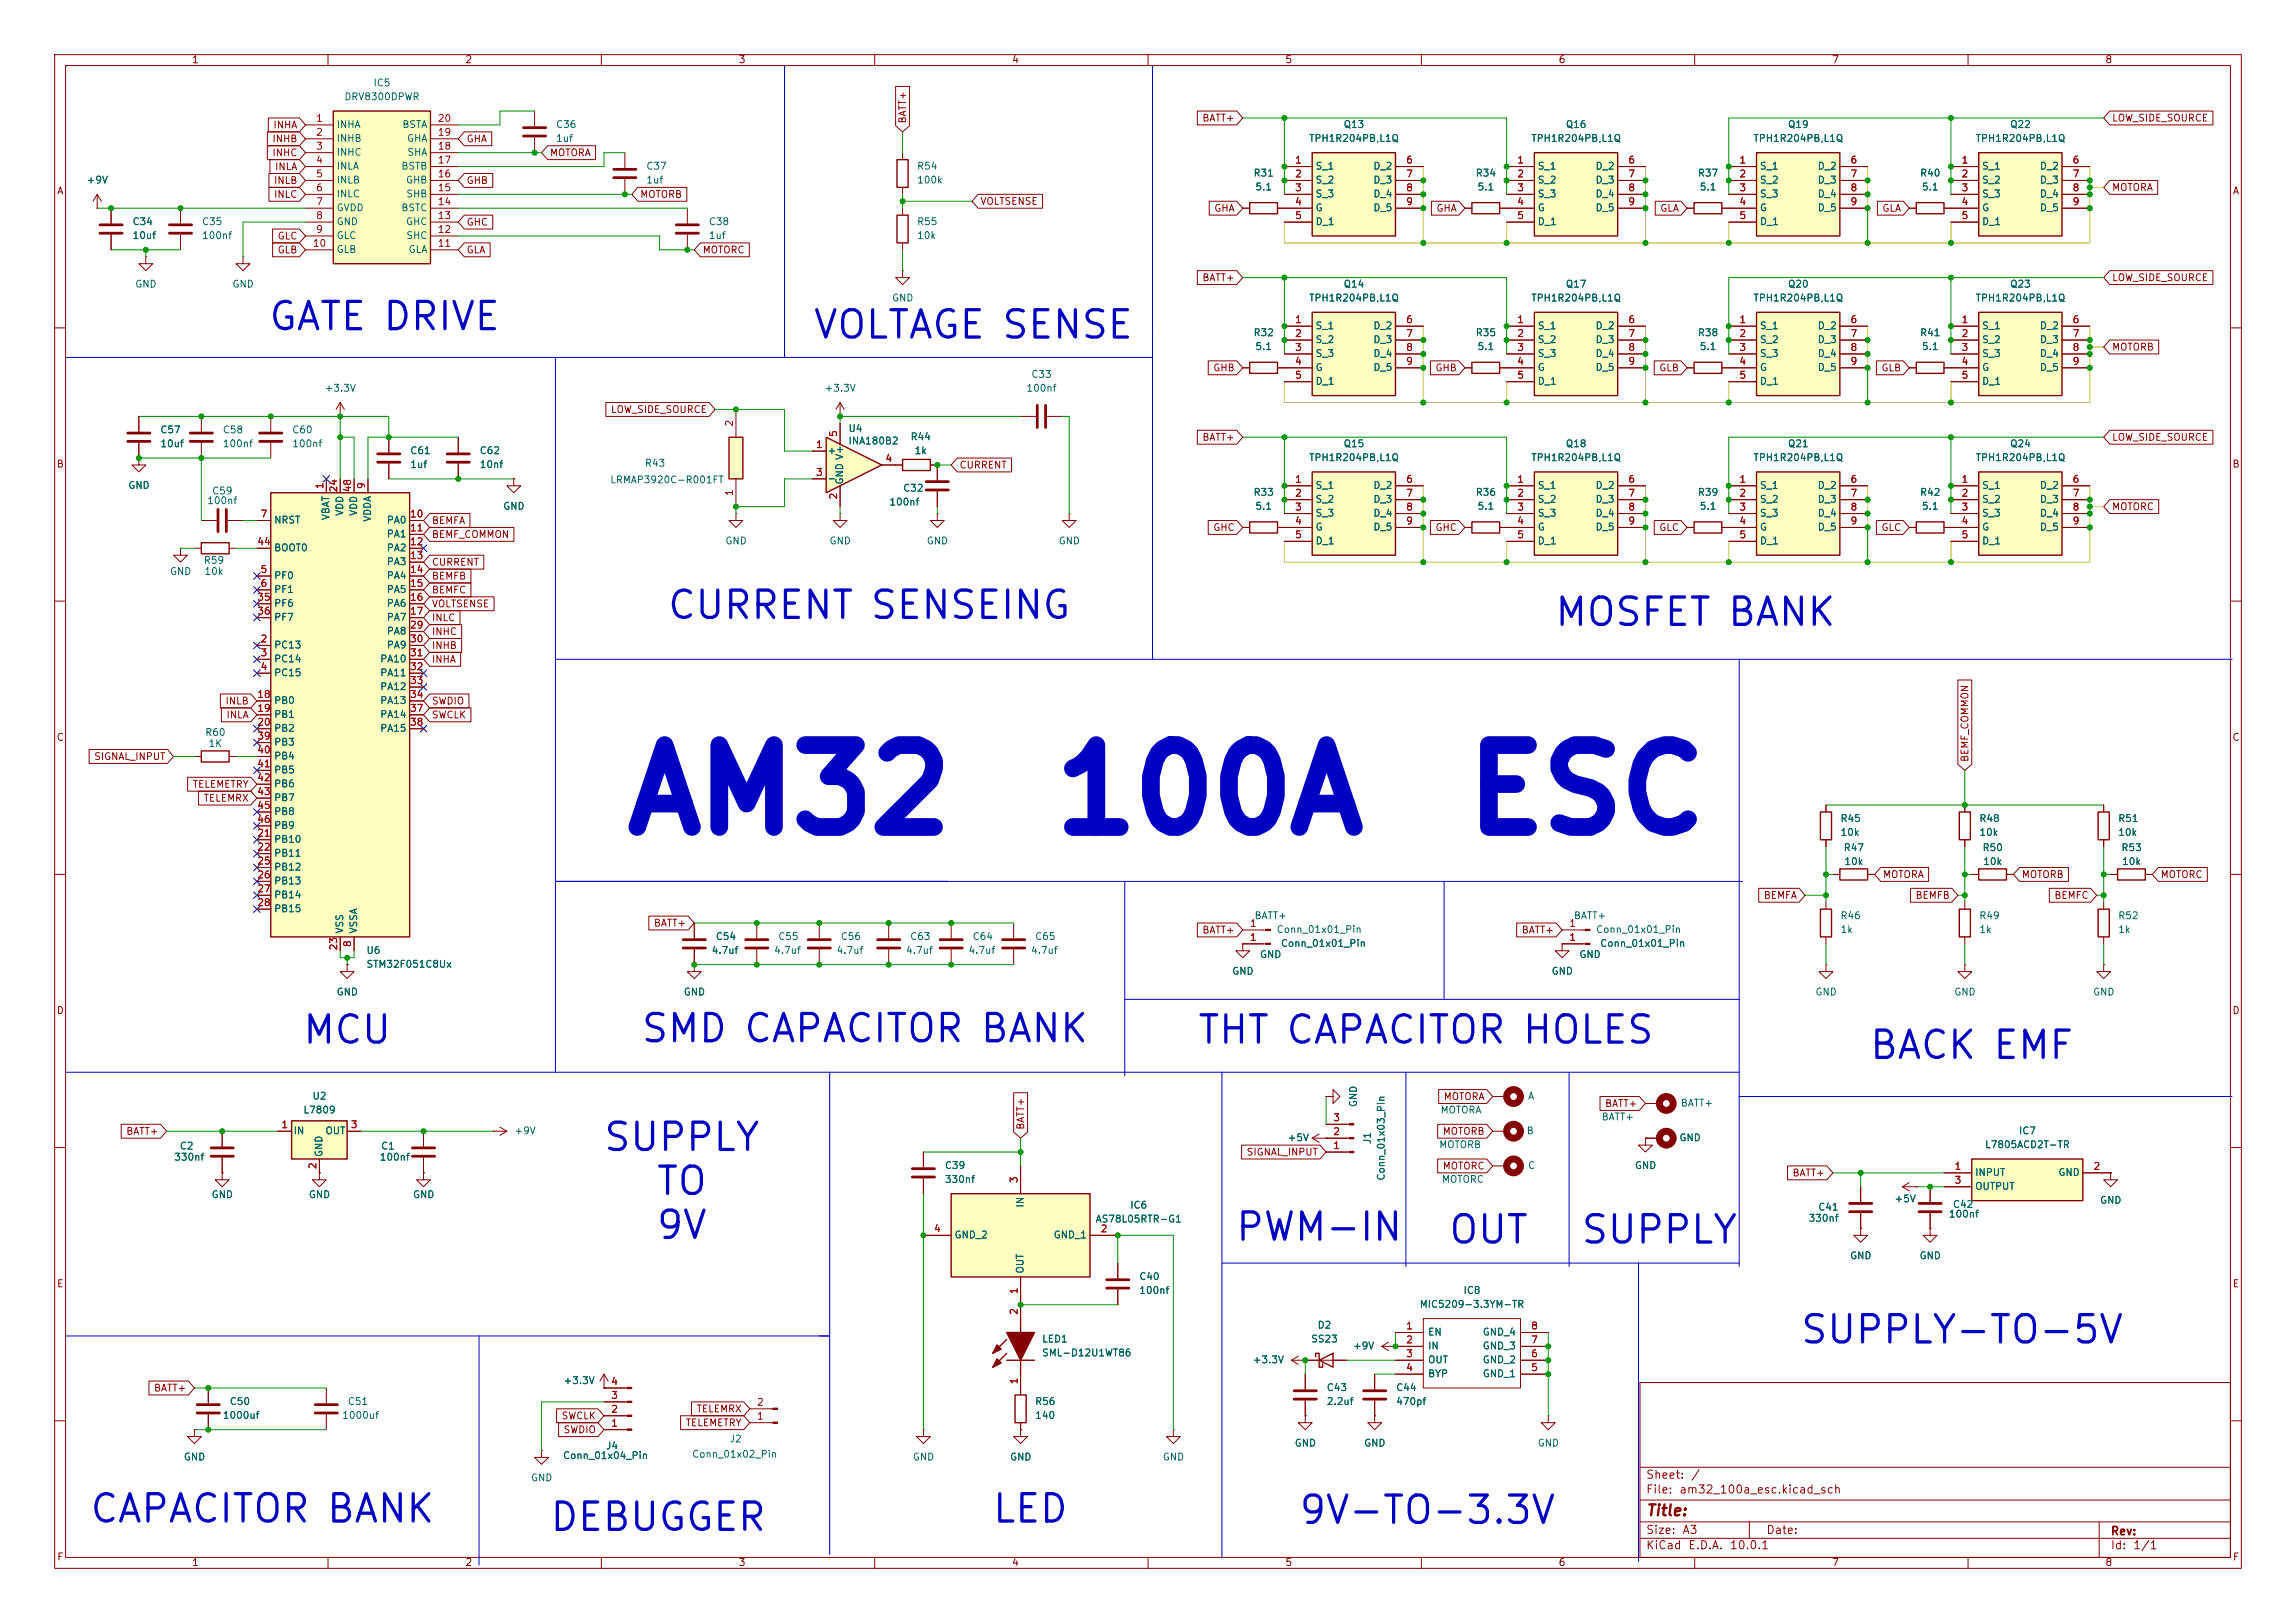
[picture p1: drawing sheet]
<svg xmlns="http://www.w3.org/2000/svg" width="420mm" height="297mm" viewBox="0 0 420 297" stroke-linecap="round" stroke-linejoin="round" font-family="sans-serif">
<defs><g id="words">
<g font-size="15" fill="#0000c2">
<text x="113.6" y="155.9">AM32</text>
<text x="191.9" y="155.9">100A</text>
<text x="267.3" y="155.9">ESC</text>
</g>
<g font-size="5" fill="#0000c2">
<text x="48.8" y="61.7">GATE DRIVE</text>
<text x="148.4" y="63.2">VOLTAGE SENSE</text>
<text x="121.7" y="114.5">CURRENT SENSEING</text>
<text x="284.1" y="115.8">MOSFET BANK</text>
<text x="116.9" y="192">SMD CAPACITOR BANK</text>
<text x="55" y="192.2">MCU</text>
<text x="218.7" y="192.2">THT CAPACITOR HOLES</text>
<text x="341.6" y="195">BACK EMF</text>
<text x="110.1" y="211.9">SUPPLY</text>
<text x="119.7" y="219.9">TO</text>
<text x="119.7" y="228">9V</text>
<text x="225.7" y="228.3">PWM-IN</text>
<text x="264.7" y="228.8">OUT</text>
<text x="288.9" y="228.8">SUPPLY</text>
<text x="329" y="247.1">SUPPLY-TO-5V</text>
<text x="16.1" y="279.8">CAPACITOR BANK</text>
<text x="100.3" y="281.4">DEBUGGER</text>
<text x="181.2" y="279.8">LED</text>
<text x="237.3" y="280.1">9V-TO-3.3V</text>
</g>
<text font-size="2" fill="#840000" x="301" y="277.9">Title:</text>
<g font-size="1.5" fill="#840000">
<text x="301" y="273.7">File:</text>
<text x="301" y="271">Sheet:</text>
<text x="307.1" y="273.7">am32_100a_esc.kicad_sch</text>
<text x="309.2" y="271">/</text>
<text x="301" y="281.1">Size:</text>
<text x="307.6" y="281.1">A3</text>
<text x="323" y="281.1">Date:</text>
<text x="386" y="281.3">Rev:</text>
<text x="301" y="283.9">KiCad</text>
<text x="308.7" y="283.9">E.D.A.</text>
<text x="316.3" y="283.9">10.0.1</text>
<text x="386" y="283.9">Id:</text>
<text x="390.1" y="283.9">1/1</text>
</g>
<g font-size="1.3" fill="#840000">
<text x="35" y="11.9">1</text>
<text x="85" y="11.9">2</text>
<text x="135" y="11.9">3</text>
<text x="185" y="11.9">4</text>
<text x="235" y="11.9">5</text>
<text x="285" y="11.9">6</text>
<text x="335" y="11.9">7</text>
<text x="385" y="11.9">8</text>
<text x="49.9" y="23.8">INHA</text>
<text x="166.1" y="22.7" transform="rotate(-90 166.1 22.7)">BATT+</text>
<text x="219.8" y="22.5">BATT+</text>
<text x="386.2" y="22.5">LOW_SIDE_SOURCE</text>
<text x="49.7" y="28.9">INHC</text>
<text x="49.7" y="26.4">INHB</text>
<text x="85.2" y="26.4">GHA</text>
<text x="100.5" y="28.9">MOTORA</text>
<text x="10.3" y="35.9">A</text>
<text x="50" y="34">INLB</text>
<text x="50.2" y="31.4">INLA</text>
<text x="85.2" y="34">GHB</text>
<text x="386.2" y="35.2">MOTORA</text>
<text x="408.3" y="35.9">A</text>
<text x="50" y="36.5">INLC</text>
<text x="85.2" y="41.6">GHC</text>
<text x="117" y="36.5">MOTORB</text>
<text x="179.2" y="37.8">VOLTSENSE</text>
<text x="222" y="39.1">GHA</text>
<text x="262.6" y="39.1">GHA</text>
<text x="303.6" y="39.1">GLA</text>
<text x="344.2" y="39.1">GLA</text>
<text x="50.7" y="46.7">GLB</text>
<text x="50.7" y="44.1">GLC</text>
<text x="85.2" y="46.7">GLA</text>
<text x="128.4" y="46.7">MOTORC</text>
<text x="219.8" y="51.8">BATT+</text>
<text x="386.2" y="51.8">LOW_SIDE_SOURCE</text>
<text x="386.2" y="64.5">MOTORB</text>
<text x="221.8" y="68.3">GHB</text>
<text x="262.5" y="68.3">GHB</text>
<text x="303.4" y="68.3">GLB</text>
<text x="344" y="68.3">GLB</text>
<text x="111.6" y="75.9">LOW_SIDE_SOURCE</text>
<text x="219.8" y="81">BATT+</text>
<text x="386.2" y="81">LOW_SIDE_SOURCE</text>
<text x="10.3" y="85.9">B</text>
<text x="175.4" y="86">CURRENT</text>
<text x="408.2" y="85.9">B</text>
<text x="386.2" y="93.7">MOTORC</text>
<text x="78.9" y="96.2">BEMFA</text>
<text x="78.9" y="98.7">BEMF_COMMON</text>
<text x="221.8" y="97.5">GHC</text>
<text x="262.5" y="97.5">GHC</text>
<text x="303.4" y="97.5">GLC</text>
<text x="344" y="97.5">GLC</text>
<text x="78.9" y="106.4">BEMFB</text>
<text x="78.9" y="103.8">CURRENT</text>
<text x="78.9" y="114">INLC</text>
<text x="78.9" y="111.4">VOLTSENSE</text>
<text x="78.9" y="108.9">BEMFC</text>
<text x="78.9" y="116.5">INHC</text>
<text x="78.9" y="119.1">INHB</text>
<text x="78.9" y="121.6">INHA</text>
<text x="41.1" y="129.2">INLB</text>
<text x="41.3" y="131.8">INLA</text>
<text x="78.9" y="131.8">SWCLK</text>
<text x="78.9" y="129.2">SWDIO</text>
<text x="10.3" y="135.9">C</text>
<text x="408.2" y="135.9">C</text>
<text x="17.1" y="139.4">SIGNAL_INPUT</text>
<text x="360.4" y="139.5" transform="rotate(-90 360.4 139.5)">BEMF_COMMON</text>
<text x="35.1" y="144.5">TELEMETRY</text>
<text x="37.1" y="147">TELEMRX</text>
<text x="344.3" y="161">MOTORA</text>
<text x="369.7" y="161">MOTORB</text>
<text x="395.1" y="161">MOTORC</text>
<text x="322.5" y="164.8">BEMFA</text>
<text x="350.3" y="164.8">BEMFB</text>
<text x="375.7" y="164.8">BEMFC</text>
<text x="119.5" y="169.9">BATT+</text>
<text x="219.8" y="171.1">BATT+</text>
<text x="278.3" y="171.1">BATT+</text>
<text x="10.3" y="185.9">D</text>
<text x="408.2" y="185.9">D</text>
<text x="264" y="201.6">MOTORA</text>
<text x="293.5" y="202.9">BATT+</text>
<text x="23" y="208">BATT+</text>
<text x="187.6" y="206.9" transform="rotate(-90 187.6 206.9)">BATT+</text>
<text x="263.8" y="208">MOTORB</text>
<text x="227.9" y="211.8">SIGNAL_INPUT</text>
<text x="263.8" y="214.3">MOTORC</text>
<text x="327.8" y="215.6">BATT+</text>
<text x="10.3" y="235.9">E</text>
<text x="408.3" y="235.9">E</text>
<text x="28.1" y="255">BATT+</text>
<text x="102.6" y="260">SWCLK</text>
<text x="103" y="262.6">SWDIO</text>
<text x="125.3" y="261.3">TELEMETRY</text>
<text x="127.3" y="258.8">TELEMRX</text>
<text x="10.3" y="285.9">F</text>
<text x="35" y="286.9">1</text>
<text x="85" y="286.9">2</text>
<text x="135" y="286.9">3</text>
<text x="185" y="286.9">4</text>
<text x="235" y="286.9">5</text>
<text x="285" y="286.9">6</text>
<text x="335" y="286.9">7</text>
<text x="385" y="286.9">8</text>
<text x="408.3" y="285.9">F</text>
</g>
<g font-size="1.3" fill="#006464">
<text x="68.2" y="16.1">IC5</text>
<text x="61.5" y="23.7">INHA</text>
<text x="62.9" y="18.6">DRV8300DPWR</text>
<text x="73.5" y="23.7">BSTA</text>
<text x="101.6" y="23.7">C36</text>
<text x="245.7" y="23.7">Q13</text>
<text x="286.3" y="23.7">Q16</text>
<text x="327" y="23.7">Q19</text>
<text x="367.6" y="23.7">Q22</text>
<text x="61.5" y="26.3">INHB</text>
<text x="61.5" y="28.8">INHC</text>
<text x="74.3" y="26.3">GHA</text>
<text x="74.4" y="28.8">SHA</text>
<text x="101.6" y="26.3">1uf</text>
<text x="239.4" y="26.3">TPH1R204PB,L1Q</text>
<text x="280" y="26.3">TPH1R204PB,L1Q</text>
<text x="320.6" y="26.3">TPH1R204PB,L1Q</text>
<text x="361.3" y="26.3">TPH1R204PB,L1Q</text>
<text x="15.7" y="33.9">+9V</text>
<text x="61.5" y="31.3">INLA</text>
<text x="61.5" y="33.9">INLB</text>
<text x="73.3" y="31.3">BSTB</text>
<text x="74.2" y="33.9">GHB</text>
<text x="118.1" y="31.3">C37</text>
<text x="118.1" y="33.9">1uf</text>
<text x="167.6" y="31.3">R54</text>
<text x="167.6" y="33.9">100k</text>
<text x="229.2" y="32.6">R31</text>
<text x="229.5" y="35.2">5.1</text>
<text x="240.5" y="31.3">S_1</text>
<text x="240.5" y="33.9">S_2</text>
<text x="251.1" y="31.3">D_2</text>
<text x="251.1" y="33.9">D_3</text>
<text x="269.8" y="32.6">R34</text>
<text x="270.2" y="35.2">5.1</text>
<text x="281.2" y="31.3">S_1</text>
<text x="281.2" y="33.9">S_2</text>
<text x="291.8" y="31.3">D_2</text>
<text x="291.8" y="33.9">D_3</text>
<text x="310.5" y="32.6">R37</text>
<text x="310.8" y="35.2">5.1</text>
<text x="321.8" y="31.3">S_1</text>
<text x="321.8" y="33.9">S_2</text>
<text x="332.4" y="31.3">D_2</text>
<text x="332.4" y="33.9">D_3</text>
<text x="351.1" y="32.6">R40</text>
<text x="351.4" y="35.2">5.1</text>
<text x="362.5" y="31.3">S_1</text>
<text x="362.5" y="33.9">S_2</text>
<text x="373" y="31.3">D_2</text>
<text x="373" y="33.9">D_3</text>
<text x="24.1" y="41.5">C34</text>
<text x="36.8" y="41.5">C35</text>
<text x="61.5" y="36.4">INLC</text>
<text x="61.5" y="39">GVDD</text>
<text x="61.5" y="41.5">GND</text>
<text x="73.3" y="39">BSTC</text>
<text x="74.2" y="41.5">GHC</text>
<text x="74.2" y="36.4">SHB</text>
<text x="129.5" y="41.5">C38</text>
<text x="167.6" y="41.5">R55</text>
<text x="240.5" y="36.4">S_3</text>
<text x="240.5" y="39">G</text>
<text x="240.5" y="41.5">D_1</text>
<text x="251.1" y="36.4">D_4</text>
<text x="251.1" y="39">D_5</text>
<text x="281.2" y="36.4">S_3</text>
<text x="281.2" y="39">G</text>
<text x="281.2" y="41.5">D_1</text>
<text x="291.8" y="36.4">D_4</text>
<text x="291.8" y="39">D_5</text>
<text x="321.8" y="36.4">S_3</text>
<text x="321.8" y="39">G</text>
<text x="321.8" y="41.5">D_1</text>
<text x="332.4" y="36.4">D_4</text>
<text x="332.4" y="39">D_5</text>
<text x="362.5" y="36.4">S_3</text>
<text x="362.5" y="39">G</text>
<text x="362.5" y="41.5">D_1</text>
<text x="373" y="36.4">D_4</text>
<text x="373" y="39">D_5</text>
<text x="24.1" y="44">10uf</text>
<text x="36.8" y="44">100nf</text>
<text x="61.5" y="44">GLC</text>
<text x="61.5" y="46.6">GLB</text>
<text x="74.2" y="44">SHC</text>
<text x="74.6" y="46.6">GLA</text>
<text x="129.5" y="44">1uf</text>
<text x="167.6" y="44">10k</text>
<text x="24.6" y="52.9">GND</text>
<text x="42.4" y="52.9">GND</text>
<text x="245.7" y="52.9">Q14</text>
<text x="286.3" y="52.9">Q17</text>
<text x="327" y="52.9">Q20</text>
<text x="367.6" y="52.9">Q23</text>
<text x="163.1" y="55.5">GND</text>
<text x="239.4" y="55.5">TPH1R204PB,L1Q</text>
<text x="280" y="55.5">TPH1R204PB,L1Q</text>
<text x="320.6" y="55.5">TPH1R204PB,L1Q</text>
<text x="361.3" y="55.5">TPH1R204PB,L1Q</text>
<text x="229.2" y="61.8">R32</text>
<text x="229.5" y="64.4">5.1</text>
<text x="240.5" y="60.6">S_1</text>
<text x="240.5" y="63.1">S_2</text>
<text x="240.5" y="65.6">S_3</text>
<text x="251.1" y="60.6">D_2</text>
<text x="251.1" y="63.1">D_3</text>
<text x="251.1" y="65.6">D_4</text>
<text x="269.8" y="61.8">R35</text>
<text x="270.2" y="64.4">5.1</text>
<text x="281.2" y="60.6">S_1</text>
<text x="281.2" y="63.1">S_2</text>
<text x="281.2" y="65.6">S_3</text>
<text x="291.8" y="60.6">D_2</text>
<text x="291.8" y="63.1">D_3</text>
<text x="291.8" y="65.6">D_4</text>
<text x="310.5" y="61.8">R38</text>
<text x="310.8" y="64.4">5.1</text>
<text x="321.8" y="60.6">S_1</text>
<text x="321.8" y="63.1">S_2</text>
<text x="321.8" y="65.6">S_3</text>
<text x="332.4" y="60.6">D_2</text>
<text x="332.4" y="63.1">D_3</text>
<text x="332.4" y="65.6">D_4</text>
<text x="351.1" y="61.8">R41</text>
<text x="351.4" y="64.4">5.1</text>
<text x="362.5" y="60.6">S_1</text>
<text x="362.5" y="63.1">S_2</text>
<text x="362.5" y="65.6">S_3</text>
<text x="373" y="60.6">D_2</text>
<text x="373" y="63.1">D_3</text>
<text x="373" y="65.6">D_4</text>
<text x="59.3" y="72">+3.3V</text>
<text x="150.7" y="72">+3.3V</text>
<text x="187.6" y="72">100nf</text>
<text x="188.6" y="69.4">C33</text>
<text x="240.5" y="68.2">G</text>
<text x="240.5" y="70.7">D_1</text>
<text x="251.1" y="68.2">D_5</text>
<text x="281.2" y="68.2">G</text>
<text x="281.2" y="70.7">D_1</text>
<text x="291.8" y="68.2">D_5</text>
<text x="321.8" y="68.2">G</text>
<text x="321.8" y="70.7">D_1</text>
<text x="332.4" y="68.2">D_5</text>
<text x="362.5" y="68.2">G</text>
<text x="362.5" y="70.7">D_1</text>
<text x="373" y="68.2">D_5</text>
<text x="29.2" y="82.1">10uf</text>
<text x="29.2" y="79.6">C57</text>
<text x="40.6" y="79.6">C58</text>
<text x="40.6" y="82.1">100nf</text>
<text x="53.3" y="79.6">C60</text>
<text x="53.3" y="82.1">100nf</text>
<text x="74.9" y="83.4">C61</text>
<text x="87.6" y="83.4">C62</text>
<text x="151.3" y="83.4">+</text>
<text x="155.1" y="79.3">U4</text>
<text x="155.1" y="81.6">INA180B2</text>
<text x="166.5" y="80.9">R44</text>
<text x="167.2" y="83.4">1k</text>
<text x="245.7" y="82.1">Q15</text>
<text x="286.3" y="82.1">Q18</text>
<text x="327" y="82.1">Q21</text>
<text x="367.6" y="82.1">Q24</text>
<text x="23.4" y="89.8">GND</text>
<text x="74.9" y="86">1uf</text>
<text x="87.6" y="86">10nf</text>
<text x="111.5" y="88.7">LRMAP3920C-R001FT</text>
<text x="117.9" y="85.7">R43</text>
<text x="151.3" y="88.5">-</text>
<text x="154.5" y="88.8" transform="rotate(-90 154.5 88.8)">GND V+</text>
<text x="239.4" y="84.7">TPH1R204PB,L1Q</text>
<text x="240.5" y="89.8">S_1</text>
<text x="251.1" y="89.8">D_2</text>
<text x="280" y="84.7">TPH1R204PB,L1Q</text>
<text x="281.2" y="89.8">S_1</text>
<text x="291.8" y="89.8">D_2</text>
<text x="320.6" y="84.7">TPH1R204PB,L1Q</text>
<text x="321.8" y="89.8">S_1</text>
<text x="332.4" y="89.8">D_2</text>
<text x="361.3" y="84.7">TPH1R204PB,L1Q</text>
<text x="362.5" y="89.8">S_1</text>
<text x="373" y="89.8">D_2</text>
<text x="37.8" y="92.6">100nf</text>
<text x="38.7" y="90.8">C59</text>
<text x="60.6" y="95.3" transform="rotate(-90 60.6 95.3)">VBAT</text>
<text x="63.1" y="94.5" transform="rotate(-90 63.1 94.5)">VDD</text>
<text x="65.6" y="94.5" transform="rotate(-90 65.6 94.5)">VDD</text>
<text x="68.2" y="95.6" transform="rotate(-90 68.2 95.6)">VDDA</text>
<text x="91.9" y="93.6">GND</text>
<text x="162.6" y="92.8">100nf</text>
<text x="165.1" y="90.3">C32</text>
<text x="229.2" y="91">R33</text>
<text x="229.5" y="93.6">5.1</text>
<text x="240.5" y="92.3">S_2</text>
<text x="240.5" y="94.8">S_3</text>
<text x="251.1" y="92.3">D_3</text>
<text x="251.1" y="94.8">D_4</text>
<text x="269.8" y="91">R36</text>
<text x="270.2" y="93.6">5.1</text>
<text x="281.2" y="92.3">S_2</text>
<text x="281.2" y="94.8">S_3</text>
<text x="291.8" y="92.3">D_3</text>
<text x="291.8" y="94.8">D_4</text>
<text x="310.5" y="91">R39</text>
<text x="310.8" y="93.6">5.1</text>
<text x="321.8" y="92.3">S_2</text>
<text x="321.8" y="94.8">S_3</text>
<text x="332.4" y="92.3">D_3</text>
<text x="332.4" y="94.8">D_4</text>
<text x="351.1" y="91">R42</text>
<text x="351.4" y="93.6">5.1</text>
<text x="362.5" y="92.3">S_2</text>
<text x="362.5" y="94.8">S_3</text>
<text x="373" y="92.3">D_3</text>
<text x="373" y="94.8">D_4</text>
<text x="50" y="96.1">NRST</text>
<text x="50" y="101.2">BOOT0</text>
<text x="70.7" y="96.1">PA0</text>
<text x="70.7" y="98.7">PA1</text>
<text x="70.7" y="101.2">PA2</text>
<text x="132.6" y="99.9">GND</text>
<text x="151.6" y="99.9">GND</text>
<text x="169.4" y="99.9">GND</text>
<text x="193.5" y="99.9">GND</text>
<text x="240.5" y="97.4">G</text>
<text x="240.5" y="99.9">D_1</text>
<text x="251.1" y="97.4">D_5</text>
<text x="281.2" y="97.4">G</text>
<text x="281.2" y="99.9">D_1</text>
<text x="291.8" y="97.4">D_5</text>
<text x="321.8" y="97.4">G</text>
<text x="321.8" y="99.9">D_1</text>
<text x="332.4" y="97.4">D_5</text>
<text x="362.5" y="97.4">G</text>
<text x="362.5" y="99.9">D_1</text>
<text x="373" y="97.4">D_5</text>
<text x="31" y="105.5">GND</text>
<text x="37.2" y="103.5">R59</text>
<text x="37.3" y="105.5">10k</text>
<text x="50" y="106.3">PF0</text>
<text x="70.7" y="103.7">PA3</text>
<text x="70.7" y="106.3">PA4</text>
<text x="50" y="108.8">PF1</text>
<text x="50" y="111.4">PF6</text>
<text x="50" y="113.9">PF7</text>
<text x="70.7" y="108.8">PA5</text>
<text x="70.7" y="111.4">PA6</text>
<text x="70.7" y="113.9">PA7</text>
<text x="50" y="119">PC13</text>
<text x="70.7" y="116.4">PA8</text>
<text x="70.7" y="119">PA9</text>
<text x="50" y="121.5">PC14</text>
<text x="50" y="124.1">PC15</text>
<text x="69.4" y="121.5">PA10</text>
<text x="69.4" y="124.1">PA11</text>
<text x="50" y="129.1">PB0</text>
<text x="50" y="131.7">PB1</text>
<text x="69.4" y="126.6">PA12</text>
<text x="69.4" y="129.1">PA13</text>
<text x="69.4" y="131.7">PA14</text>
<text x="37.4" y="135">R60</text>
<text x="38" y="137">1K</text>
<text x="50" y="134.2">PB2</text>
<text x="50" y="136.8">PB3</text>
<text x="69.4" y="134.2">PA15</text>
<text x="50" y="139.3">PB4</text>
<text x="50" y="141.8">PB5</text>
<text x="50" y="144.4">PB6</text>
<text x="50" y="146.9">PB7</text>
<text x="50" y="149.5">PB8</text>
<text x="50" y="154.5">PB10</text>
<text x="50" y="152">PB9</text>
<text x="336.6" y="153.3">10k</text>
<text x="336.6" y="150.7">R45</text>
<text x="362" y="153.3">10k</text>
<text x="362" y="150.7">R48</text>
<text x="387.4" y="153.3">10k</text>
<text x="387.4" y="150.7">R51</text>
<text x="50" y="157.1">PB11</text>
<text x="50" y="159.6">PB12</text>
<text x="337.1" y="156.1">R47</text>
<text x="337.3" y="158.6">10k</text>
<text x="362.5" y="156.1">R50</text>
<text x="362.7" y="158.6">10k</text>
<text x="387.9" y="156.1">R53</text>
<text x="388.1" y="158.6">10k</text>
<text x="50" y="162.2">PB13</text>
<text x="50" y="164.7">PB14</text>
<text x="50" y="167.2">PB15</text>
<text x="63.1" y="170.9" transform="rotate(-90 63.1 170.9)">VSS</text>
<text x="65.6" y="170.9" transform="rotate(-90 65.6 170.9)">VSSA</text>
<text x="130.8" y="172.3">C54</text>
<text x="142.2" y="172.3">C55</text>
<text x="153.7" y="172.3">C56</text>
<text x="166.4" y="172.3">C63</text>
<text x="177.8" y="172.3">C64</text>
<text x="189.2" y="172.3">C65</text>
<text x="229.4" y="168.5">BATT+</text>
<text x="233.4" y="171">Conn_01x01_Pin</text>
<text x="234.2" y="173.6">Conn_01x01_Pin</text>
<text x="287.8" y="168.5">BATT+</text>
<text x="291.8" y="171">Conn_01x01_Pin</text>
<text x="292.6" y="173.6">Conn_01x01_Pin</text>
<text x="336.6" y="168.5">R46</text>
<text x="336.6" y="171">1k</text>
<text x="362" y="168.5">R49</text>
<text x="362" y="171">1k</text>
<text x="387.4" y="168.5">R52</text>
<text x="387.4" y="171">1k</text>
<text x="66.9" y="177.4">STM32F051C8Ux</text>
<text x="66.9" y="174.9">U6</text>
<text x="130.1" y="174.9">4.7uf</text>
<text x="141.5" y="174.9">4.7uf</text>
<text x="152.9" y="174.9">4.7uf</text>
<text x="165.6" y="174.9">4.7uf</text>
<text x="177" y="174.9">4.7uf</text>
<text x="188.5" y="174.9">4.7uf</text>
<text x="225.3" y="178.7">GND</text>
<text x="230.4" y="175.6">GND</text>
<text x="283.7" y="178.7">GND</text>
<text x="288.8" y="175.6">GND</text>
<text x="61.5" y="182.5">GND</text>
<text x="125" y="182.5">GND</text>
<text x="332" y="182.5">GND</text>
<text x="357.4" y="182.5">GND</text>
<text x="382.8" y="182.5">GND</text>
<text x="57" y="201.5">U2</text>
<text x="248.5" y="202.7" transform="rotate(-90 248.5 202.7)">GND</text>
<text x="279.4" y="201.5">A</text>
<text x="307.3" y="202.8">BATT+</text>
<text x="53.6" y="207.9">IN</text>
<text x="55.4" y="204.1">L7809</text>
<text x="59.4" y="207.9">OUT</text>
<text x="94" y="207.9">+9V</text>
<text x="235.4" y="209.1">+5V</text>
<text x="251.1" y="209.5" transform="rotate(-90 251.1 209.5)">J1</text>
<text x="263.4" y="204.1">MOTORA</text>
<text x="279.2" y="207.9">B</text>
<text x="292.9" y="205.3">BATT+</text>
<text x="307.1" y="209.1">GND</text>
<text x="369.2" y="207.9">IC7</text>
<text x="31.8" y="212.7">330nf</text>
<text x="32.8" y="210.7">C2</text>
<text x="59.3" y="211.8" transform="rotate(-90 59.3 211.8)">GND</text>
<text x="69.4" y="212.7">100nf</text>
<text x="69.6" y="210.7">C1</text>
<text x="172.7" y="214.2">C39</text>
<text x="263.2" y="210.4">MOTORB</text>
<text x="279.4" y="214.2">C</text>
<text x="299" y="214.2">GND</text>
<text x="361.2" y="215.5">INPUT</text>
<text x="363" y="210.4">L7805ACD2T-TR</text>
<text x="376.4" y="215.5">GND</text>
<text x="38.6" y="219.6">GND</text>
<text x="56.4" y="219.6">GND</text>
<text x="75.4" y="219.6">GND</text>
<text x="172.7" y="216.8">330nf</text>
<text x="187.6" y="221.1" transform="rotate(-90 187.6 221.1)">IN</text>
<text x="206.6" y="221.5">IC6</text>
<text x="253.6" y="216.2" transform="rotate(-90 253.6 216.2)">Conn_01x03_Pin</text>
<text x="263.7" y="216.8">MOTORC</text>
<text x="332.5" y="221.8">C41</text>
<text x="346.4" y="220.3">+5V</text>
<text x="357.1" y="221.3">C42</text>
<text x="361.2" y="218">OUTPUT</text>
<text x="384" y="220.6">GND</text>
<text x="174.5" y="226.9">GND_2</text>
<text x="192.6" y="226.9">GND_1</text>
<text x="200.3" y="224">AS78L05RTR-G1</text>
<text x="330.7" y="223.9">330nf</text>
<text x="356.4" y="223.1">100nf</text>
<text x="187.6" y="233.2" transform="rotate(-90 187.6 233.2)">OUT</text>
<text x="338.3" y="230.7">GND</text>
<text x="351" y="230.7">GND</text>
<text x="208.3" y="234.5">C40</text>
<text x="208.3" y="237.1">100nf</text>
<text x="259.6" y="239.6">MIC5209-3.3YM-TR</text>
<text x="267.6" y="237.1">IC8</text>
<text x="190.5" y="246">LED1</text>
<text x="239.7" y="246">SS23</text>
<text x="240.9" y="243.4">D2</text>
<text x="261.1" y="244.7">EN</text>
<text x="271.1" y="244.7">GND_4</text>
<text x="190.5" y="248.5">SML-D12U1WT86</text>
<text x="229.1" y="249.8">+3.3V</text>
<text x="247.4" y="247.2">+9V</text>
<text x="261.1" y="247.2">IN</text>
<text x="261.1" y="249.8">OUT</text>
<text x="271.1" y="249.8">GND_2</text>
<text x="271.1" y="247.2">GND_3</text>
<text x="41.9" y="257.4">C50</text>
<text x="63.5" y="257.4">C51</text>
<text x="103" y="253.6">+3.3V</text>
<text x="189.2" y="257.4">R56</text>
<text x="242.6" y="257.4">2.2uf</text>
<text x="242.6" y="254.9">C43</text>
<text x="255.3" y="254.9">C44</text>
<text x="255.3" y="257.4">470pf</text>
<text x="261.1" y="252.3">BYP</text>
<text x="271.1" y="252.3">GND_1</text>
<text x="40.6" y="259.9">1000uf</text>
<text x="62.5" y="259.9">1000uf</text>
<text x="189.2" y="259.9">140</text>
<text x="33.5" y="267.6">GND</text>
<text x="102.9" y="267.3">Conn_01x04_Pin</text>
<text x="110.8" y="265.5">J4</text>
<text x="126.5" y="267.1">Conn_01x02_Pin</text>
<text x="133.4" y="264.3">J2</text>
<text x="166.9" y="267.6">GND</text>
<text x="184.7" y="267.6">GND</text>
<text x="212.6" y="267.6">GND</text>
<text x="236.7" y="265">GND</text>
<text x="249.4" y="265">GND</text>
<text x="281.2" y="265">GND</text>
<text x="97" y="271.4">GND</text>
</g>
<g font-size="1.3" fill="#a90000">
<text x="57.7" y="22.6">1</text>
<text x="80" y="22.6">20</text>
<text x="57.7" y="25.1">2</text>
<text x="57.7" y="27.7">3</text>
<text x="80" y="27.7">18</text>
<text x="80" y="25.1">19</text>
<text x="57.7" y="30.2">4</text>
<text x="57.7" y="32.8">5</text>
<text x="57.7" y="35.3">6</text>
<text x="80" y="35.3">15</text>
<text x="80" y="32.8">16</text>
<text x="80" y="30.2">17</text>
<text x="236.8" y="30.2">1</text>
<text x="236.8" y="32.8">2</text>
<text x="236.8" y="35.3">3</text>
<text x="257.1" y="30.2">6</text>
<text x="257.1" y="32.8">7</text>
<text x="257.1" y="35.3">8</text>
<text x="277.4" y="30.2">1</text>
<text x="277.4" y="32.8">2</text>
<text x="277.4" y="35.3">3</text>
<text x="297.7" y="30.2">6</text>
<text x="297.7" y="32.8">7</text>
<text x="297.7" y="35.3">8</text>
<text x="318.1" y="30.2">1</text>
<text x="318.1" y="32.8">2</text>
<text x="318.1" y="35.3">3</text>
<text x="338.4" y="30.2">6</text>
<text x="338.4" y="32.8">7</text>
<text x="338.4" y="35.3">8</text>
<text x="358.7" y="30.2">1</text>
<text x="358.7" y="32.8">2</text>
<text x="358.7" y="35.3">3</text>
<text x="379" y="30.2">6</text>
<text x="379" y="32.8">7</text>
<text x="379" y="35.3">8</text>
<text x="57.7" y="37.8">7</text>
<text x="57.7" y="40.4">8</text>
<text x="80" y="40.4">13</text>
<text x="80" y="37.8">14</text>
<text x="236.8" y="37.8">4</text>
<text x="236.8" y="40.4">5</text>
<text x="257.1" y="37.8">9</text>
<text x="277.4" y="37.8">4</text>
<text x="277.4" y="40.4">5</text>
<text x="297.7" y="37.8">9</text>
<text x="318.1" y="37.8">4</text>
<text x="318.1" y="40.4">5</text>
<text x="338.4" y="37.8">9</text>
<text x="358.7" y="37.8">4</text>
<text x="358.7" y="40.4">5</text>
<text x="379" y="37.8">9</text>
<text x="57.1" y="45.5">10</text>
<text x="57.7" y="42.9">9</text>
<text x="80" y="45.5">11</text>
<text x="80" y="42.9">12</text>
<text x="236.8" y="59.4">1</text>
<text x="257.1" y="59.4">6</text>
<text x="277.4" y="59.4">1</text>
<text x="297.7" y="59.4">6</text>
<text x="318.1" y="59.4">1</text>
<text x="338.4" y="59.4">6</text>
<text x="358.7" y="59.4">1</text>
<text x="379" y="59.4">6</text>
<text x="236.8" y="62">2</text>
<text x="236.8" y="64.5">3</text>
<text x="257.1" y="62">7</text>
<text x="257.1" y="64.5">8</text>
<text x="277.4" y="62">2</text>
<text x="277.4" y="64.5">3</text>
<text x="297.7" y="62">7</text>
<text x="297.7" y="64.5">8</text>
<text x="318.1" y="62">2</text>
<text x="318.1" y="64.5">3</text>
<text x="338.4" y="62">7</text>
<text x="338.4" y="64.5">8</text>
<text x="358.7" y="62">2</text>
<text x="358.7" y="64.5">3</text>
<text x="379" y="62">7</text>
<text x="379" y="64.5">8</text>
<text x="236.8" y="67.1">4</text>
<text x="236.8" y="69.6">5</text>
<text x="257.1" y="67.1">9</text>
<text x="277.4" y="67.1">4</text>
<text x="277.4" y="69.6">5</text>
<text x="297.7" y="67.1">9</text>
<text x="318.1" y="67.1">4</text>
<text x="318.1" y="69.6">5</text>
<text x="338.4" y="67.1">9</text>
<text x="358.7" y="67.1">4</text>
<text x="358.7" y="69.6">5</text>
<text x="379" y="67.1">9</text>
<text x="134.4" y="78.2" transform="rotate(-90 134.4 78.2)">2</text>
<text x="149.2" y="82.3">1</text>
<text x="153.4" y="80.1" transform="rotate(-90 153.4 80.1)">5</text>
<text x="59.4" y="89.6" transform="rotate(-90 59.4 89.6)">1</text>
<text x="67.1" y="89.6" transform="rotate(-90 67.1 89.6)">9</text>
<text x="149.2" y="87.4">3</text>
<text x="161.9" y="84.8">4</text>
<text x="236.8" y="88.6">1</text>
<text x="257.1" y="88.6">6</text>
<text x="277.4" y="88.6">1</text>
<text x="297.7" y="88.6">6</text>
<text x="318.1" y="88.6">1</text>
<text x="338.4" y="88.6">6</text>
<text x="358.7" y="88.6">1</text>
<text x="379" y="88.6">6</text>
<text x="47.6" y="95">7</text>
<text x="62" y="90.2" transform="rotate(-90 62 90.2)">24</text>
<text x="64.5" y="90.2" transform="rotate(-90 64.5 90.2)">48</text>
<text x="74.9" y="95">10</text>
<text x="134.4" y="90.9" transform="rotate(-90 134.4 90.9)">1</text>
<text x="153.4" y="91.5" transform="rotate(-90 153.4 91.5)">2</text>
<text x="236.8" y="91.2">2</text>
<text x="236.8" y="93.7">3</text>
<text x="257.1" y="91.2">7</text>
<text x="257.1" y="93.7">8</text>
<text x="277.4" y="91.2">2</text>
<text x="277.4" y="93.7">3</text>
<text x="297.7" y="91.2">7</text>
<text x="297.7" y="93.7">8</text>
<text x="318.1" y="91.2">2</text>
<text x="318.1" y="93.7">3</text>
<text x="338.4" y="91.2">7</text>
<text x="338.4" y="93.7">8</text>
<text x="358.7" y="91.2">2</text>
<text x="358.7" y="93.7">3</text>
<text x="379" y="91.2">7</text>
<text x="379" y="93.7">8</text>
<text x="46.9" y="100.1">44</text>
<text x="74.9" y="97.5">11</text>
<text x="74.9" y="100.1">12</text>
<text x="236.8" y="96.3">4</text>
<text x="236.8" y="98.8">5</text>
<text x="257.1" y="96.3">9</text>
<text x="277.4" y="96.3">4</text>
<text x="277.4" y="98.8">5</text>
<text x="297.7" y="96.3">9</text>
<text x="318.1" y="96.3">4</text>
<text x="318.1" y="98.8">5</text>
<text x="338.4" y="96.3">9</text>
<text x="358.7" y="96.3">4</text>
<text x="358.7" y="98.8">5</text>
<text x="379" y="96.3">9</text>
<text x="47.6" y="105.2">5</text>
<text x="47.6" y="107.7">6</text>
<text x="74.9" y="102.6">13</text>
<text x="74.9" y="105.2">14</text>
<text x="74.9" y="107.7">15</text>
<text x="46.9" y="110.2">35</text>
<text x="46.9" y="112.8">36</text>
<text x="74.9" y="110.2">16</text>
<text x="74.9" y="112.8">17</text>
<text x="47.6" y="117.9">2</text>
<text x="74.9" y="115.3">29</text>
<text x="74.9" y="117.9">30</text>
<text x="47.6" y="120.4">3</text>
<text x="47.6" y="122.9">4</text>
<text x="74.9" y="120.4">31</text>
<text x="74.9" y="122.9">32</text>
<text x="74.9" y="125.5">33</text>
<text x="46.9" y="128">18</text>
<text x="46.9" y="130.6">19</text>
<text x="74.9" y="128">34</text>
<text x="74.9" y="130.6">37</text>
<text x="46.9" y="133.1">20</text>
<text x="46.9" y="135.6">39</text>
<text x="74.9" y="133.1">38</text>
<text x="46.9" y="138.2">40</text>
<text x="46.9" y="140.7">41</text>
<text x="46.9" y="143.3">42</text>
<text x="46.9" y="145.8">43</text>
<text x="46.9" y="148.3">45</text>
<text x="46.9" y="153.4">21</text>
<text x="46.9" y="156">22</text>
<text x="46.9" y="150.9">46</text>
<text x="46.9" y="158.5">25</text>
<text x="46.9" y="161">26</text>
<text x="46.9" y="163.6">27</text>
<text x="46.9" y="166.1">28</text>
<text x="64.5" y="173.4" transform="rotate(-90 64.5 173.4)">8</text>
<text x="228.5" y="172.5">1</text>
<text x="228.5" y="169.9">1</text>
<text x="286.9" y="172.5">1</text>
<text x="286.9" y="169.9">1</text>
<text x="62" y="174" transform="rotate(-90 62 174)">23</text>
<text x="51.4" y="206.8">1</text>
<text x="64.1" y="206.8">3</text>
<text x="243.8" y="208">2</text>
<text x="243.8" y="205.5">3</text>
<text x="58.2" y="214.1" transform="rotate(-90 58.2 214.1)">2</text>
<text x="243.8" y="210.6">1</text>
<text x="357.4" y="214.4">1</text>
<text x="382.8" y="214.4">2</text>
<text x="186.4" y="216.6" transform="rotate(-90 186.4 216.6)">3</text>
<text x="357.4" y="216.9">3</text>
<text x="170.7" y="225.8">4</text>
<text x="201.2" y="225.8">2</text>
<text x="186.4" y="236.9" transform="rotate(-90 186.4 236.9)">1</text>
<text x="186.4" y="240.7" transform="rotate(-90 186.4 240.7)">2</text>
<text x="257.1" y="243.6">1</text>
<text x="280" y="243.6">8</text>
<text x="257.1" y="246.1">2</text>
<text x="257.1" y="248.7">3</text>
<text x="257.1" y="251.2">4</text>
<text x="280" y="251.2">5</text>
<text x="280" y="248.7">6</text>
<text x="280" y="246.1">7</text>
<text x="111.7" y="256.3">3</text>
<text x="111.7" y="253.7">4</text>
<text x="138.4" y="257.6">2</text>
<text x="186.4" y="253.4" transform="rotate(-90 186.4 253.4)">1</text>
<text x="111.7" y="261.4">1</text>
<text x="111.7" y="258.8">2</text>
<text x="138.4" y="260.1">1</text>
</g>
</g></defs>
<g fill="none" stroke="#840000" stroke-width=".18">
<path d="M10 10h400v277h-400zM12 12h396v273h-396zM60 10v2M110 10v2M160 10v2M210 10v2M260 10v2M310 10v2M360 10v2M10 60h2M227.3 67.3h1.3M233.7 67.3h1.2"/>
<path d="M408 60h2M10 110h2M408 110h2M10 160h2M408 160h2M227.3 172.7h4.2M10 210h2M301 201.9h2.5M408 210h2M204.5 231.1v2.8M204.5 236v2.8M300 253h108v32h-108z"/>
<path d="M10 260h2M300 278.5h108M300 274.5h108M300 268.5h108M320 278.5v3M384 278.5v6.5M408 260h2M60 285v2M110 285v2M160 285v2M210 285v2M260 285v2"/>
<path d="M300 281.5h108M310 285v2M360 285v2"/>
</g>
<path d="M202.4 234.2h4.1M202.4 235.7h4.1" fill="none" stroke="#840000" stroke-width=".51"/>
<circle cx="304.8" cy="201.9" r="1.27" fill="none" stroke="#840000" stroke-width="1.3"/>
<path d="M231.5 172.6h.9v.2h-.9z" fill="#840000" stroke="#840000" stroke-width=".18"/>
<path d="M228.6 66.3h5.1v2h-5.1z" fill="none" stroke="#840000" stroke-width=".25"/>
<path d="M240 57.2h15.3v15.2h-15.3z" fill="#ffffc2"/>
<g fill="none" stroke="#840000" stroke-width=".25">
<path d="M164.1 29.2h2v5.1h-2zM164.1 39.4h2v5.1h-2zM228.6 37.1h5.1v2h-5.1zM240 57.2h15.3v15.2h-15.3zM269.2 95.5h5.1v2h-5.1zM333 148.6h2v5.1h-2zM336.5 159h5.1v2h-5.1zM358.4 148.6h2v5.1h-2zM383.8 148.6h2v5.1h-2zM184.1 248.9h5.1M184.1 247.6l-2.5 2.6M184.1 245.1l-2.5 2.5"/>
<path d="M185.7 255.3h2v5h-2zM186.7 241.3v2.5M186.7 248.9v2.6"/>
</g>
<g fill="none" stroke="#840000" stroke-width=".18">
<path d="M165.1 27.9v1.3M165.1 34.3v1.3M165.1 38.1v1.3M227.3 38.1h1.3M233.7 38.1h1.2M165.1 44.5v1.2M234.9 59.7h5.1M255.3 59.7h5M186.7 76.2h2.8M191.5 76.2h2.8M234.9 62.2h5.1M234.9 64.8h5.1"/>
<path d="M234.9 67.3h5.1M234.9 69.9h5.1M255.3 62.2h5M255.3 64.8h5M255.3 67.3h5M195.6 94v1.3h1.2l-1.2 1.2-1.3-1.2h1.3M195.6 94h.1M268 96.5h1.2M274.3 96.5h1.3M334 147.3v1.3M334 153.7v1.2M359.4 147.3v1.3"/>
<path d="M359.4 153.7v1.2M384.8 147.3v1.3M384.8 153.7v1.2M185.4 168.9v2.8M185.4 173.7v2.8M285.7 172.7v1.3h1.3l-1.3 1.3-1.2-1.3h1.2M285.7 172.7h.1M285.7 172.7h4.3M285.7 170.2h4.3M334 176.5v1.3h1.3l-1.3 1.3-1.3-1.3h1.3M334 176.5h.1M335.3 160h1.2"/>
<path d="M341.6 160h1.3M58.4 214.6v1.3h1.3l-1.3 1.3-1.3-1.3h1.3M58.4 214.6h.1M273 213.4h2.6M186.7 238.8v2.5M186.7 251.5v3.8M186.7 261.6v1.3h1.3l-1.3 1.3-1.3-1.3h1.3M186.7 261.6h.1M186.7 260.3v1.3"/>
</g>
<g fill="#840000" stroke="#840000" stroke-width=".25">
<path d="M184.1 243.8h5.1l-2.5 5.1z"/>
<path d="M182.4 248.7l.7 .7-1.5 .8z"/>
<path d="M182.4 246.1l.7 .8-1.5 .7z"/>
</g>
<path d="M189.7 74.2v4M191.3 74.2v4M183.4 172h4.1M183.4 173.5h4.1" fill="none" stroke="#840000" stroke-width=".51"/>
<circle cx="276.9" cy="213.4" r="1.27" fill="none" stroke="#840000" stroke-width="1.3"/>
<g fill="#840000" stroke="#840000" stroke-width=".18">
<path d="M290 172.6h.8v.2h-.8z"/>
<path d="M290 170.1h.8v.2h-.8z"/>
</g>
<path d="M174 218.4h25.4v15.3h-25.4z" fill="#ffffc2"/>
<path d="M269.2 66.3h5.1v2h-5.1zM228.6 95.5h5.1v2h-5.1zM174 218.4h25.4v15.3h-25.4z" fill="none" stroke="#840000" stroke-width=".25"/>
<g fill="none" stroke="#840000" stroke-width=".18">
<path d="M26.7 47v1.3h1.2l-1.2 1.2-1.3-1.2h1.3M26.7 47h.1M44.4 47v1.3h1.3l-1.3 1.2-1.2-1.2h1.2M44.4 47h.1M268 67.3h1.2M274.3 67.3h1.3M134.6 94v1.3h1.3l-1.3 1.2-1.3-1.2h1.3M134.6 94h.1M227.3 96.5h1.3M233.7 96.5h1.2M40.6 214.6v1.3h1.3l-1.3 1.3-1.2-1.3h1.2M40.6 214.6h.1"/>
<path d="M77.5 214.6v1.3h1.2l-1.2 1.3-1.3-1.3h1.3M77.5 214.6h.1M186.7 213.4v5M273 207h2.6M273 200.7h2.6M168.9 226.1h5.1M186.7 233.7v5.1M199.4 226.1h5.1M238.8 251.5v2.8M238.8 256.3v2.8M251.5 259.1v1.2h1.2l-1.2 1.3-1.3-1.3h1.3M251.5 259.1h.1"/>
<path d="M283.2 259.1v1.2h1.3l-1.3 1.3-1.3-1.3h1.3M283.2 259.1h.1"/>
</g>
<g fill="none" stroke="#840000" stroke-width="1.3">
<circle cx="276.9" cy="207" r="1.27"/>
<circle cx="276.9" cy="200.7" r="1.27"/>
</g>
<path d="M236.7 254.5h4.1M236.7 256h4.1" fill="none" stroke="#840000" stroke-width=".51"/>
<path d="M280.7 86.4h15.2v15.2h-15.2z" fill="#ffffc2"/>
<path d="M280.7 86.4h15.2v15.2h-15.2z" fill="none" stroke="#840000" stroke-width=".25"/>
<g fill="none" stroke="#840000" stroke-width=".18">
<path d="M17.8 38.1h.1M17.8 35.6l-.8 1.2M17.8 35.6l.7 1.2M17.8 35.6v2.5M20.3 38.1v2.8M20.3 42.9v2.8M275.6 88.9h5.1M275.6 91.4h5.1M275.6 94h5.1M275.6 96.5h5.1M275.6 99.1h5.1M295.9 88.9h5.1"/>
<path d="M295.9 91.4h5.1M295.9 94h5.1M295.9 96.5h5.1"/>
</g>
<path d="M18.3 41.1h4.1M18.3 42.7h4.1" fill="none" stroke="#840000" stroke-width=".51"/>
<path d="M240 86.4h15.3v15.2h-15.3z" fill="#ffffc2"/>
<path d="M269.2 37.1h5.1v2h-5.1zM240 86.4h15.3v15.2h-15.3z" fill="none" stroke="#840000" stroke-width=".25"/>
<g fill="none" stroke="#840000" stroke-width=".18">
<path d="M97.8 20.3v2.8M97.8 25.1v2.8M125.7 38.1v2.8M268 38.1h1.2M274.3 38.1h1.3M125.7 42.9v2.8M234.9 88.9h5.1M234.9 91.4h5.1M234.9 94h5.1M234.9 96.5h5.1M234.9 99.1h5.1M255.3 88.9h5"/>
<path d="M255.3 91.4h5M255.3 94h5M255.3 96.5h5M59.7 254v2.8M59.7 258.8v2.8"/>
</g>
<path d="M95.8 23.4h4M95.8 24.9h4M123.7 41.1h4.1M123.7 42.7h4.1M57.7 257h4M57.7 258.6h4" fill="none" stroke="#840000" stroke-width=".51"/>
<path d="M240 27.9h15.3v15.3h-15.3z" fill="#ffffc2"/>
<path d="M240 27.9h15.3v15.3h-15.3zM309.9 37.1h5.1v2h-5.1z" fill="none" stroke="#840000" stroke-width=".25"/>
<g fill="none" stroke="#840000" stroke-width=".18">
<path d="M33 38.1v2.8M234.9 30.5h5.1M234.9 33h5.1M234.9 35.6h5.1M234.9 38.1h5.1M255.3 30.5h5M255.3 33h5M255.3 35.6h5M255.3 38.1h5M308.6 38.1h1.3M315 38.1h1.2M33 42.9v2.8"/>
<path d="M234.9 40.6h5.1M240 208.3l1.3 .7M240 208.3h2.6M241.3 207.5l-1.3 .8M242.6 208.3h.1M110.5 254h.1M110.5 251.5l-.8 1.2M110.5 251.5l.8 1.2M110.5 251.5v2.5M110.5 259.1h4.2M110.5 256.5h4.2M110.5 254h4.2"/>
<path d="M238.8 259.1v1.2h1.2l-1.2 1.3-1.3-1.3h1.3M238.8 259.1h.1M251.5 251.5v2.8M251.5 256.3v2.8M99.1 265.4v1.3h1.2l-1.2 1.3-1.3-1.3h1.3M99.1 265.4h.1M110.5 261.6h4.2M214.6 261.6v1.3h1.3l-1.3 1.3-1.2-1.3h1.2M214.6 261.6h.1"/>
</g>
<path d="M31 41.1h4.1M31 42.7h4.1M249.4 254.5h4.1M249.4 256h4.1" fill="none" stroke="#840000" stroke-width=".51"/>
<g fill="#840000" stroke="#840000" stroke-width=".18">
<path d="M114.7 261.5h.9v.2h-.9z"/>
<path d="M114.7 259h.9v.2h-.9z"/>
<path d="M114.7 256.4h.9v.3h-.9z"/>
<path d="M114.7 253.9h.9v.2h-.9z"/>
</g>
<path d="M361.9 86.4h15.3v15.2h-15.3z" fill="#ffffc2"/>
<path d="M361.9 86.4h15.3v15.2h-15.3zM240.7 248.3v-.7h.6v2.6h.6v-.6M241.3 248.9l2.5-1.3v2.6z" fill="none" stroke="#840000" stroke-width=".25"/>
<g fill="none" stroke="#840000" stroke-width=".18">
<path d="M356.9 88.9h5M356.9 91.4h5M356.9 94h5M356.9 96.5h5M356.9 99.1h5M377.2 88.9h5.1M377.2 91.4h5.1M377.2 94h5.1M377.2 96.5h5.1M242.6 210.8h4.2M242.6 208.3h4.2M242.6 205.7h4.2"/>
<path d="M236.2 248.9h10.2M236.2 248.9l1.3 .8M237.5 248.2l-1.3 .7M238.8 248.9h.1M252.7 246.4h7.6M252.7 246.4l1.3 .7M254 245.6l-1.3 .8M255.3 246.4h.1M255.3 243.8h5M255.3 248.9h5M255.3 251.5h5M260.3 241.3h17.8v12.7h-17.8z"/>
<path d="M278.1 243.8h5.1M278.1 246.4h5.1M278.1 248.9h5.1M278.1 251.5h5.1"/>
</g>
<g fill="#840000" stroke="#840000" stroke-width=".18">
<path d="M246.8 210.7h.8v.2h-.8z"/>
<path d="M246.8 208.2h.8v.2h-.8z"/>
<path d="M246.8 205.6h.8v.3h-.8z"/>
</g>
<path d="M53.3 205.1h10.2v7h-10.2z" fill="#ffffc2"/>
<path d="M53.3 205.1h10.2v7h-10.2z" fill="none" stroke="#840000" stroke-width=".25"/>
<path d="M40.6 207v2.8M40.6 211.8v2.8M50.8 207h2.5M58.4 212.1v2.5M63.5 207h2.5" fill="none" stroke="#840000" stroke-width=".18"/>
<path d="M38.6 210.1h4.1M38.6 211.6h4.1" fill="none" stroke="#840000" stroke-width=".51"/>
<path d="M280.7 27.9h15.2v15.3h-15.2z" fill="#ffffc2"/>
<path d="M280.7 27.9h15.2v15.3h-15.2z" fill="none" stroke="#840000" stroke-width=".25"/>
<g fill="none" stroke="#840000" stroke-width=".18">
<path d="M275.6 30.5h5.1M275.6 33h5.1M275.6 35.6h5.1M275.6 38.1h5.1M295.9 30.5h5.1M295.9 33h5.1M295.9 35.6h5.1M295.9 38.1h5.1M165.1 49.5v1.3h1.3l-1.3 1.3-1.3-1.3h1.3M165.1 49.5h.1M275.6 40.6h5.1M36.8 76.2v2.8"/>
<path d="M36.8 81v2.8M227.3 172.7v1.3h1.3l-1.3 1.3-1.2-1.3h1.2M227.3 172.7h.1M227.3 170.2h4.2M77.5 207v2.8M77.5 211.8v2.8M242.6 200.7h1.2v-1.3l1.3 1.3-1.3 1.2v-1.2M242.6 200.7h.1M301 208.3v1.3h1.3l-1.3 1.2-1.3-1.2h1.3M301 208.3h.1"/>
</g>
<path d="M231.5 170.1h.9v.2h-.9z" fill="#840000" stroke="#840000" stroke-width=".18"/>
<path d="M34.8 79.2h4.1M34.8 80.8h4.1M75.4 210.1h4.1M75.4 211.6h4.1" fill="none" stroke="#840000" stroke-width=".51"/>
<path d="M321.3 86.4h15.2v15.2h-15.2z" fill="#ffffc2"/>
<path d="M321.3 86.4h15.2v15.2h-15.2z" fill="none" stroke="#840000" stroke-width=".25"/>
<g fill="none" stroke="#840000" stroke-width=".18">
<path d="M114.3 27.9v2.8M114.3 32.8v2.8M316.2 88.9h5.1M316.2 91.4h5.1M316.2 94h5.1M316.2 96.5h5.1M316.2 99.1h5.1M336.5 88.9h5.1M336.5 91.4h5.1M336.5 94h5.1M336.5 96.5h5.1M90.2 207h.1"/>
<path d="M90.2 207h2.5M91.4 206.2l1.3 .8M92.7 207l-1.3 .8M301 208.3h2.5M38.1 254v2.8M38.1 258.8v2.8M35.6 261.6v1.3h1.2l-1.2 1.3-1.3-1.3h1.3M35.6 261.6h.1"/>
</g>
<circle cx="304.8" cy="208.3" r="1.27" fill="none" stroke="#840000" stroke-width="1.3"/>
<path d="M112.3 31h4M112.3 32.5h4M36.1 257h4M36.1 258.6h4" fill="none" stroke="#840000" stroke-width=".51"/>
<path d="M61 20.3h17.7v28h-17.7z" fill="#ffffc2"/>
<path d="M61 20.3h17.7v28h-17.7zM36.8 99.3h5.1v2h-5.1zM350.5 95.5h5.1v2h-5.1zM36.8 137.4h5.1v2h-5.1z" fill="none" stroke="#840000" stroke-width=".25"/>
<g fill="none" stroke="#840000" stroke-width=".18">
<path d="M55.9 22.9h5.1M55.9 25.4h5.1M55.9 27.9h5.1M55.9 30.5h5.1M55.9 33h5.1M55.9 35.6h5.1M55.9 38.1h5.1M78.7 22.9h5.1M78.7 25.4h5.1M78.7 27.9h5.1M78.7 30.5h5.1M78.7 33h5.1"/>
<path d="M78.7 35.6h5.1M78.7 38.1h5.1M55.9 40.6h5.1M55.9 43.2h5.1M55.9 45.7h5.1M78.7 40.6h5.1M78.7 43.2h5.1M78.7 45.7h5.1M349.2 96.5h1.3M355.6 96.5h1.3M35.6 100.3h1.2M41.9 100.3h1.3"/>
<path d="M35.6 138.4h1.2M41.9 138.4h1.3M127 176.5v1.3h1.3l-1.3 1.3-1.3-1.3h1.3M127 176.5h.1M127 168.9v2.8M127 173.7v2.8M138.4 168.9v2.8M138.4 173.7v2.8M149.9 168.9v2.8M149.9 173.7v2.8M162.6 168.9v2.8M162.6 173.7v2.8"/>
<path d="M168.9 210.8v2.8M168.9 215.6v2.8M137.2 257.8h4.2M137.2 260.3h4.2M168.9 261.6v1.3h1.3l-1.3 1.3-1.3-1.3h1.3M168.9 261.6h.1"/>
</g>
<path d="M125 172h4M125 173.5h4M136.4 172h4.1M136.4 173.5h4.1M147.8 172h4.1M147.8 173.5h4.1M160.5 172h4.1M160.5 173.5h4.1M166.9 213.9h4M166.9 215.4h4" fill="none" stroke="#840000" stroke-width=".51"/>
<g fill="#840000" stroke="#840000" stroke-width=".18">
<path d="M141.4 260.2h.8v.3h-.8z"/>
<path d="M141.4 257.7h.8v.2h-.8z"/>
</g>
<path d="M49.5 90.2h25.4v81.3h-25.4z" fill="#ffffc2"/>
<path d="M49.5 90.2h25.4v81.3h-25.4z" fill="none" stroke="#840000" stroke-width=".25"/>
<g fill="none" stroke="#840000" stroke-width=".18">
<path d="M25.4 83.8v1.3h1.3l-1.3 1.3-1.3-1.3h1.3M25.4 83.8h.1M36.8 95.3h2.8M41.7 95.3h2.7M47 95.3h2.5M59.7 87.6v2.6M62.2 87.6v2.6M64.8 87.6v2.6M67.3 87.6v2.6M74.9 95.3h2.6M74.9 97.8h2.6M33 100.3v1.3h1.3l-1.3 1.3-1.3-1.3h1.3"/>
<path d="M33 100.3h.1M47 118.1h2.5M47 105.4h2.5M47 108h2.5M47 100.3h2.5M47 110.5h2.5M47 113h2.5M74.9 118.1h2.6M74.9 105.4h2.6M74.9 108h2.6M74.9 100.3h2.6M74.9 102.9h2.6"/>
<path d="M74.9 110.5h2.6M74.9 113h2.6M74.9 115.6h2.6M47 120.7h2.5M47 123.2h2.5M47 128.3h2.5M47 130.8h2.5M47 133.4h2.5M47 135.9h2.5M47 138.4h2.5M74.9 120.7h2.6M74.9 123.2h2.6"/>
<path d="M74.9 128.3h2.6M74.9 130.8h2.6M74.9 133.4h2.6M74.9 125.7h2.6M47 153.7h2.5M47 156.2h2.5M47 158.8h2.5M47 141h2.5M47 143.5h2.5M47 146.1h2.5M47 148.6h2.5M47 151.1h2.5"/>
<path d="M47 161.3h2.5M47 163.8h2.5M47 166.4h2.5M62.2 171.5v2.5M64.8 171.5v2.5"/>
</g>
<path d="M39.9 93.2v4.1M41.4 93.2v4.1" fill="none" stroke="#840000" stroke-width=".51"/>
<path d="M321.3 57.2h15.2v15.2h-15.2z" fill="#ffffc2"/>
<path d="M321.3 57.2h15.2v15.2h-15.2zM350.5 66.3h5.1v2h-5.1z" fill="none" stroke="#840000" stroke-width=".25"/>
<g fill="none" stroke="#840000" stroke-width=".18">
<path d="M316.2 59.7h5.1M336.5 59.7h5.1M25.4 76.2v2.8M49.5 76.2v2.8M62.2 76.2h.1M62.2 73.7l-.7 1.2M62.2 73.7l.8 1.2M62.2 73.7v2.5M316.2 62.2h5.1M316.2 64.8h5.1M316.2 67.3h5.1M316.2 69.9h5.1"/>
<path d="M336.5 62.2h5.1M336.5 64.8h5.1M336.5 67.3h5.1M349.2 67.3h1.3M355.6 67.3h1.3M25.4 81v2.8M49.5 81v2.8M71.1 80v2.8M71.1 84.8v2.8M83.8 80v2.8M83.8 84.8v2.8M94 87.6v1.3h1.2l-1.2 1.3-1.3-1.3h1.3"/>
<path d="M94 87.6h.1M63.5 176.5v1.3h1.3l-1.3 1.3-1.3-1.3h1.3M63.5 176.5h.1"/>
</g>
<path d="M23.4 79.2h4M47.5 79.2h4.1M23.4 80.8h4M47.5 80.8h4.1M69.1 83.1h4.1M69.1 84.6h4.1M81.8 83.1h4.1M81.8 84.6h4.1" fill="none" stroke="#840000" stroke-width=".51"/>
<path d="M280.7 57.2h15.2v15.2h-15.2z" fill="#ffffc2"/>
<path d="M280.7 57.2h15.2v15.2h-15.2zM309.9 66.3h5.1v2h-5.1zM165.1 84.1h5.1v2h-5.1zM309.9 95.5h5.1v2h-5.1z" fill="none" stroke="#840000" stroke-width=".25"/>
<g fill="none" stroke="#840000" stroke-width=".18">
<path d="M275.6 59.7h5.1M295.9 59.7h5.1M275.6 62.2h5.1M275.6 64.8h5.1M275.6 67.3h5.1M275.6 69.9h5.1M295.9 62.2h5.1M295.9 64.8h5.1M295.9 67.3h5.1M308.6 67.3h1.3M315 67.3h1.2M163.8 85.1h1.3"/>
<path d="M170.2 85.1h1.2v2.8M171.4 94v1.3h1.3l-1.3 1.2-1.2-1.2h1.2M171.4 94h.1M171.4 89.9v2.8M308.6 96.5h1.3M315 96.5h1.2"/>
</g>
<path d="M169.4 88.1h4.1M169.4 89.7h4.1" fill="none" stroke="#840000" stroke-width=".51"/>
<path d="M151.1 80l10.2 5.1-10.2 5.1z" fill="#ffffc2"/>
<path d="M151.1 80l10.2 5.1-10.2 5.1z" fill="none" stroke="#840000" stroke-width=".25"/>
<g fill="none" stroke="#840000" stroke-width=".18">
<path d="M153.7 76.2h.1M153.7 73.7v2.5M153.7 77.5v3.8M153.7 73.7l-.8 1.2M153.7 73.7l.7 1.2M148.6 82.6h2.5M148.6 87.6h2.5M153.7 94v1.3h1.2l-1.2 1.2-1.3-1.2h1.3M153.7 94h.1M153.7 88.9v3.8M161.3 85.1h2.5M174 168.9v2.8"/>
<path d="M174 173.7v2.8"/>
</g>
<path d="M172 172h4M172 173.5h4" fill="none" stroke="#840000" stroke-width=".51"/>
<path d="M361.9 57.2h15.3v15.2h-15.3z" fill="#ffffc2"/>
<path d="M361.9 57.2h15.3v15.2h-15.3z" fill="none" stroke="#840000" stroke-width=".25"/>
<path d="M356.9 59.7h5M377.2 59.7h5.1M356.9 62.2h5M356.9 64.8h5M356.9 67.3h5M356.9 69.9h5M377.2 62.2h5.1M377.2 64.8h5.1M377.2 67.3h5.1" fill="none" stroke="#840000" stroke-width=".18"/>
<path d="M133.3 80h2.6v7.6h-2.6z" fill="#ffffc2"/>
<path d="M133.3 80h2.6v7.6h-2.6z" fill="none" stroke="#840000" stroke-width=".25"/>
<path d="M134.6 74.9v5.1M134.6 87.6v5.1M359.4 176.5v1.3h1.3l-1.3 1.3-1.3-1.3h1.3M359.4 176.5h.1" fill="none" stroke="#840000" stroke-width=".18"/>
<path d="M361.9 27.9h15.3v15.3h-15.3z" fill="#ffffc2"/>
<path d="M361.9 27.9h15.3v15.3h-15.3zM358.4 166.4h2v5.1h-2zM383.8 166.4h2v5.1h-2z" fill="none" stroke="#840000" stroke-width=".25"/>
<g fill="none" stroke="#840000" stroke-width=".18">
<path d="M356.9 30.5h5M356.9 33h5M356.9 35.6h5M356.9 38.1h5M377.2 30.5h5.1M377.2 33h5.1M377.2 35.6h5.1M377.2 38.1h5.1M356.9 40.6h5M359.4 165.1v1.3M359.4 171.5v1.2M384.8 176.5v1.3h1.3l-1.3 1.3-1.3-1.3h1.3"/>
<path d="M384.8 176.5h.1M384.8 165.1v1.3M384.8 171.5v1.2M340.4 217.2v2.8M348 217.2l1.2 .7M348 217.2h2.5M349.2 216.4l-1.2 .8M350.5 217.2h.1M353.1 217.2v2.8M386.1 214.6v1.3h1.2l-1.2 1.3-1.3-1.3h1.3M386.1 214.6h.1M340.4 224.8v1.3h1.2l-1.2 1.2-1.3-1.2h1.3"/>
<path d="M340.4 224.8h.1M340.4 222v2.8M353.1 224.8v1.3h1.2l-1.2 1.2-1.3-1.2h1.3M353.1 224.8h.1M353.1 222v2.8"/>
</g>
<path d="M338.3 220.2h4.1M338.3 221.7h4.1M351 220.2h4.1M351 221.7h4.1" fill="none" stroke="#840000" stroke-width=".51"/>
<path d="M360.7 212.1h20.3v7.6h-20.3z" fill="#ffffc2"/>
<path d="M361.9 159h5.1v2h-5.1zM333 166.4h2v5.1h-2zM360.7 212.1h20.3v7.6h-20.3z" fill="none" stroke="#840000" stroke-width=".25"/>
<path d="M334 165.1v1.3M334 171.5v1.2M360.7 160h1.2M367 160h1.3M355.6 214.6h5.1M355.6 217.2h5.1M381 214.6h5.1" fill="none" stroke="#840000" stroke-width=".18"/>
<path d="M321.3 27.9h15.2v15.3h-15.2z" fill="#ffffc2"/>
<path d="M321.3 27.9h15.2v15.3h-15.2zM350.5 37.1h5.1v2h-5.1zM387.3 159h5.1v2h-5.1z" fill="none" stroke="#840000" stroke-width=".25"/>
<g fill="none" stroke="#840000" stroke-width=".18">
<path d="M163.8 15.8h2.6v7.2l-1.3 1.1-1.3-1.1zM17.8 38.1h.1M20.3 38.1v2.8M48.9 26.7h5.9l1.1 1.2-1.1 1.3h-5.9zM48.9 24.1h5.9l1.1 1.3-1.1 1.3h-5.9zM49.1 21.6h5.7l1.1 1.3-1.1 1.2h-5.7zM49.2 31.7h5.6l1.1 1.3-1.1 1.3h-5.6zM49.2 34.3h5.6l1.1 1.3-1.1 1.2h-5.6zM49.4 29.2h5.4l1.1 1.3-1.1 1.3h-5.4zM84.9 31.7h5.2v2.6h-5.2l-1.1-1.3zM84.9 39.4h5.2v2.5h-5.2l-1.1-1.3zM84.9 24.1h5.1v2.6h-5.1l-1.1-1.3z"/>
<path d="M100.2 26.7h8.7v2.5h-8.7l-1.1-1.3zM116.7 34.3h8.9v2.5h-8.9l-1.1-1.2zM178.9 35.6h11.8v2.5h-11.8l-1.1-1.3zM219 20.3h7.2l1.1 1.3-1.1 1.3h-7.2zM221.2 36.8h5l1.1 1.3-1.1 1.3h-5zM227.3 38.1h1.3M233.7 38.1h6.3M234.9 30.5h5.1M234.9 33h5.1M234.9 35.6h5.1M255.3 30.5h5M255.3 33h5"/>
<path d="M255.3 35.6h5M255.3 38.1h5M261.8 36.8h5.1l1.1 1.3-1.1 1.3h-5.1zM268 38.1h1.2M274.3 38.1h6.4M275.6 30.5h5.1M275.6 33h5.1M275.6 35.6h5.1M295.9 30.5h5.1M295.9 33h5.1M295.9 35.6h5.1M295.9 38.1h5.1"/>
<path d="M302.8 36.8h4.7l1.1 1.3-1.1 1.3h-4.7zM308.6 38.1h1.3M315 38.1h6.3M316.2 30.5h5.1M316.2 33h5.1M316.2 35.6h5.1M336.5 30.5h5.1M336.5 33h5.1M336.5 35.6h5.1M336.5 38.1h5.1M343.4 36.8h4.7l1.1 1.3-1.1 1.3h-4.7zM349.2 38.1h1.3"/>
<path d="M355.6 38.1h6.3M356.9 30.5h5M356.9 33h5M356.9 35.6h5M377.2 30.5h5.1M377.2 33h5.1M377.2 35.6h5.1M377.2 38.1h5.1M385.9 33h8.8v2.6h-8.8l-1.1-1.3zM385.9 20.3h18.9v2.6h-18.9l-1.1-1.3zM20.3 42.9v2.8M49.9 44.4h4.9l1.1 1.3-1.1 1.3h-4.9z"/>
<path d="M49.9 41.9h4.9l1.1 1.3-1.1 1.3h-4.9zM84.9 44.4h4.8v2.6h-4.8l-1.1-1.3zM128.1 44.4h9v2.6h-9l-1.1-1.3zM219 49.5h7.2l1.1 1.3-1.1 1.3h-7.2zM234.9 40.6h5.1M234.9 59.7h5.1M255.3 59.7h5M275.6 40.6h5.1M275.6 59.7h5.1M295.9 59.7h5.1M316.2 40.6h5.1M316.2 59.7h5.1"/>
<path d="M336.5 59.7h5.1M356.9 40.6h5M356.9 59.7h5M377.2 59.7h5.1M385.9 49.5h18.9v2.6h-18.9l-1.1-1.3zM25.4 76.2v2.8M110.8 73.7h18.9l1.1 1.2-1.1 1.3h-18.9zM153.7 77.5v3.8M219 78.7h7.2l1.1 1.3-1.1 1.3h-7.2zM221 66h5.2l1.1 1.3-1.1 1.3h-5.2zM227.3 67.3h1.3M233.7 67.3h6.3"/>
<path d="M234.9 62.2h5.1M234.9 64.8h5.1M234.9 69.9h5.1M255.3 62.2h5M255.3 64.8h5M255.3 67.3h5M261.7 66h5.2l1.1 1.3-1.1 1.3h-5.2zM268 67.3h1.2M274.3 67.3h6.4M275.6 62.2h5.1M275.6 64.8h5.1M275.6 69.9h5.1"/>
<path d="M295.9 62.2h5.1M295.9 64.8h5.1M295.9 67.3h5.1M302.6 66h4.9l1.1 1.3-1.1 1.3h-4.9zM308.6 67.3h1.3M315 67.3h6.3M316.2 62.2h5.1M316.2 64.8h5.1M316.2 69.9h5.1M336.5 62.2h5.1M336.5 64.8h5.1M336.5 67.3h5.1"/>
<path d="M343.2 66h4.9l1.1 1.3-1.1 1.3h-4.9zM349.2 67.3h1.3M355.6 67.3h6.3M356.9 62.2h5M356.9 64.8h5M356.9 69.9h5M377.2 62.2h5.1M377.2 64.8h5.1M377.2 67.3h5.1M385.9 62.2h9v2.6h-9l-1.1-1.3zM385.9 78.7h18.9v2.6h-18.9l-1.1-1.3zM25.4 83.8h.1"/>
<path d="M25.4 81v2.8M47 95.3h2.5M59.7 87.6v2.6M62.2 87.6v2.6M64.8 87.6v2.6M67.3 87.6v2.6M71.1 80v2.8M71.1 84.8v2.8M74.9 95.3h2.6M74.9 97.8h2.6M78.6 94h7.4v2.5h-7.4l-1.1-1.2zM78.6 96.5h15.4v2.6h-15.4l-1.1-1.3z"/>
<path d="M83.8 80v2.8M83.8 84.8v2.8M94 87.6h.1M148.6 82.6h2.5M148.6 87.6h2.5M153.7 88.9v3.8M161.3 85.1h3.8M170.2 85.1h1.2v2.8M171.4 89.9v2.8M175.1 83.8h9.9v2.6h-9.9l-1.1-1.3zM221 95.2h5.2l1.1 1.3-1.1 1.3h-5.2zM227.3 96.5h1.3"/>
<path d="M233.7 96.5h6.3M234.9 88.9h5.1M234.9 91.4h5.1M234.9 94h5.1M234.9 99.1h5.1M255.3 96.5h5M255.3 88.9h5M255.3 91.4h5M255.3 94h5M261.7 95.2h5.2l1.1 1.3-1.1 1.3h-5.2zM268 96.5h1.2M274.3 96.5h6.4"/>
<path d="M275.6 88.9h5.1M275.6 91.4h5.1M275.6 94h5.1M275.6 99.1h5.1M295.9 96.5h5.1M295.9 88.9h5.1M295.9 91.4h5.1M295.9 94h5.1M302.6 95.2h4.9l1.1 1.3-1.1 1.3h-4.9zM308.6 96.5h1.3M315 96.5h6.3M316.2 88.9h5.1"/>
<path d="M316.2 91.4h5.1M316.2 94h5.1M316.2 99.1h5.1M336.5 96.5h5.1M336.5 88.9h5.1M336.5 91.4h5.1M336.5 94h5.1M343.2 95.2h4.9l1.1 1.3-1.1 1.3h-4.9zM349.2 96.5h1.3M355.6 96.5h6.3M356.9 88.9h5M356.9 91.4h5"/>
<path d="M356.9 94h5M356.9 99.1h5M377.2 96.5h5.1M377.2 88.9h5.1M377.2 91.4h5.1M377.2 94h5.1M385.9 91.4h9v2.6h-9l-1.1-1.3zM47 118.1h2.5M47 105.4h2.5M47 108h2.5M47 100.3h2.5M47 110.5h2.5"/>
<path d="M47 113h2.5M74.9 118.1h2.6M74.9 105.4h2.6M74.9 108h2.6M74.9 100.3h2.6M74.9 102.9h2.6M74.9 110.5h2.6M74.9 113h2.6M74.9 115.6h2.6M78.6 114.3h5.9v2.5h-5.9l-1.1-1.2zM78.6 116.8h5.9v2.6h-5.9l-1.1-1.3zM78.6 119.4h5.7v2.5h-5.7l-1.1-1.2z"/>
<path d="M78.6 111.8h5.5v2.5h-5.5l-1.1-1.3zM78.6 109.2h11.8v2.6h-11.8l-1.1-1.3zM78.6 106.7h7.5v2.5h-7.5l-1.1-1.2zM78.6 104.1h7.5v2.6h-7.5l-1.1-1.3zM78.6 101.6h9.9v2.5h-9.9l-1.1-1.2zM16.3 137.2h14.3l1.1 1.2-1.1 1.3h-14.3zM40.3 127h5.6l1.1 1.3-1.1 1.2h-5.6zM40.5 129.5h5.4l1.1 1.3-1.1 1.3h-5.4zM47 120.7h2.5M47 123.2h2.5M47 128.3h2.5M47 130.8h2.5"/>
<path d="M47 133.4h2.5M47 135.9h2.5M47 138.4h2.5M74.9 120.7h2.6M74.9 123.2h2.6M74.9 128.3h2.6M74.9 130.8h2.6M74.9 133.4h2.6M74.9 125.7h2.6M78.6 129.5h7.5v2.6h-7.5l-1.1-1.3zM78.6 127h7.2v2.5h-7.2l-1.1-1.2zM358.1 124.4h2.6v15.5l-1.3 1.1-1.3-1.1z"/>
<path d="M34.3 142.2h11.6l1.1 1.3-1.1 1.3h-11.6zM36.3 144.8h9.6l1.1 1.3-1.1 1.2h-9.6zM47 153.7h2.5M47 156.2h2.5M47 158.8h2.5M47 141h2.5M47 143.5h2.5M47 146.1h2.5M47 148.6h2.5M47 151.1h2.5M334 147.3v1.3M334 153.7v1.2"/>
<path d="M344 158.7h8.8v2.6h-8.8l-1.1-1.3zM359.4 147.3v1.3M359.4 153.7v1.2M369.4 158.7h9v2.6h-9l-1.1-1.3zM384.8 147.3v1.3M384.8 153.7v1.2M394.8 158.7h9v2.6h-9l-1.1-1.3zM47 161.3h2.5M47 163.8h2.5M47 166.4h2.5M62.2 171.5v2.5M63.5 176.5h.1"/>
<path d="M64.8 171.5v2.5M118.7 167.6h7.2l1.1 1.3-1.1 1.3h-7.2zM127 176.5h.1M127 168.9v2.8M127 173.7v2.8M219 168.9h7.2l1.1 1.3-1.1 1.3h-7.2zM227.3 172.7h.1M227.3 172.7h3.8M277.4 168.9h7.2l1.1 1.3-1.1 1.3h-7.2zM285.7 172.7h.1M285.7 172.7h3.9M321.7 162.6h7.4l1.1 1.2-1.1 1.3h-7.4z"/>
<path d="M335.3 160h1.2M341.6 160h1.3M349.5 162.6h7.5l1.1 1.2-1.1 1.3h-7.5zM360.7 160h1.2M367 160h1.3M374.9 162.6h7.5l1.1 1.2-1.1 1.3h-7.5zM386.1 160h1.2M392.4 160h1.3M185.4 200h2.6v7.2l-1.3 1.1-1.3-1.1zM263.2 199.4h8.7l1.1 1.3-1.1 1.2h-8.7zM22.2 205.7h7.2l1.1 1.3-1.1 1.3h-7.2zM40.6 214.6h.1"/>
<path d="M40.6 207v2.8M40.6 211.8v2.8M50.8 207h2.5M58.4 214.6h.1M58.4 212.1v2.5M63.5 207h2.5M77.5 214.6h.1M77.5 207v2.8M77.5 211.8v2.8M168.9 210.8v2.8M168.9 215.6v2.8M186.7 213.4v5"/>
<path d="M227.1 209.5h14.4l1.1 1.3-1.1 1.3h-14.4zM242.6 200.7h.1M242.6 208.3h.1M242.6 208.3h3.8M242.6 210.8h3.8M242.6 205.7h3.8M263 205.7h8.9l1.1 1.3-1.1 1.3h-8.9zM263 212.1h8.9l1.1 1.3-1.1 1.2h-8.9zM292.7 200.7h7.2l1.1 1.2-1.1 1.3h-7.2zM301 208.3h.1M301 208.3h2.5M327 213.4h7.2l1.1 1.2-1.1 1.3h-7.2z"/>
<path d="M340.4 217.2v2.8M350.5 217.2h.1M353.1 217.2v2.8M355.6 214.6h5.1M355.6 217.2h5.1M381 214.6h5.1M386.1 214.6h.1M168.9 226.1h5.1M186.7 233.7v7.6M199.4 226.1h5.1M204.5 231.1v2.8M204.5 236v2.8"/>
<path d="M340.4 224.8h.1M340.4 222v2.8M353.1 224.8h.1M353.1 222v2.8M27.2 252.7h7.2l1.2 1.3-1.2 1.3h-7.2zM38.1 254v2.8M38.1 258.8v2.8M101.8 257.8h7.6l1.1 1.3-1.1 1.3h-7.6zM110.5 254h.1M110.5 259.1h3.8M110.5 256.5h3.8M110.5 254h3.8"/>
<path d="M124.5 259.1h11.5l1.2 1.2-1.2 1.3h-11.5zM126.5 256.5h9.5l1.2 1.3-1.2 1.3h-9.5zM186.7 251.5v3.8M238.8 248.9h.1M238.8 259.1h.1M238.8 248.9h2.5M238.8 251.5v2.8M238.8 256.3v2.8M243.8 248.9h2.6M251.5 259.1h.1M251.5 251.5v2.8M251.5 256.3v2.8"/>
<path d="M255.3 246.4h.1M255.3 248.9h5M255.3 243.8h5M255.3 246.4h5M255.3 251.5h5M278.1 248.9h5.1M278.1 243.8h5.1M278.1 246.4h5.1M278.1 251.5h5.1M35.6 261.6h.1M102.2 260.3h7.2l1.1 1.3-1.1 1.3h-7.2zM110.5 261.6h3.8"/>
<path d="M186.7 261.6h.1M186.7 260.3v1.3"/>
</g>
<g fill="none" stroke="#0000c2" stroke-width=".18">
<path d="M143.5 12.1v53.3M210.8 12.1v108.6M12.1 65.4h198.7M101.6 65.4v130.8M101.6 120.7h306.7M318.1 120.7v111.1M101.6 161.3h217.2M205.7 161.3v35.6M264.2 161.3v21.6M12.1 196.2h306M151.8 196.2v88.3M205.7 182.9h112.4"/>
<path d="M223.5 196.2v88.9M257.2 196.2v35.6M287 196.2v35.6M318.1 200.7h90.2M223.5 231.1h94.6M299.7 231.1v54.6M12.1 244.5h139.7M87.6 244.5v41.9"/>
</g>
<g fill="none" stroke="#c2c200" stroke-width=".18">
<path d="M260.3 30.5v14M301 30.5v14M341.6 30.5v7.6M382.3 30.5v14h-147.4v-3.9M382.3 34.3h2.5M260.3 59.7v14M275.6 40.6v3.9M301 59.7v14M316.2 40.6v3.9M341.6 59.7v7.6M356.9 40.6v3.9M382.3 59.7v14h-147.4v-3.8"/>
<path d="M275.6 69.9v3.8M316.2 69.9v3.8M356.9 69.9v3.8M382.3 63.5h2.5M260.3 88.9v14M275.6 99.1v3.8M301 88.9v14M316.2 99.1v3.8M341.6 88.9v7.6M356.9 99.1v3.8M382.3 88.9v14h-147.4v-3.8M382.3 92.7h2.5"/>
</g>
<g fill="none" stroke="#009600" stroke-width=".18">
<path d="M17.8 38.1h38.1M83.8 38.1h41.9M83.8 35.6h31.8M83.8 27.9h15.3M97.8 20.3h-6.4v2.6h-7.6M114.3 27.9h-3.8v2.6h-26.7M165.1 24.1v3.8M165.1 35.6v2.5M165.1 36.8h12.7M227.3 21.6h48.3v14M234.9 21.6v14M341.6 38.1v6.4"/>
<path d="M356.9 21.6v14M384.8 21.6h-68.6v14M20.3 45.7h12.7M26.7 45.7v1.3M55.9 40.6h-11.5v6.4M83.8 43.2h36.8v2.5h6.4M165.1 45.7v3.8M227.3 50.8h48.3v14M234.9 50.8v14M356.9 50.8v14M384.8 50.8h-68.6v14M25.4 76.2h45.7v3.8"/>
<path d="M62.2 76.2v11.4M130.8 74.9h12.7v7.7h5.1M186.7 76.2h-33v1.3M194.3 76.2h1.3v17.8M341.6 67.3v6.4M25.4 83.8h24.1M36.8 83.8v11.5M44.4 95.3h2.6M62.2 80h2.6v7.6M71.1 87.6h22.9M83.8 80h-16.5v7.6M148.6 87.6h-5.1v5.1h-8.9v1.3"/>
<path d="M153.7 92.7v1.3M171.4 92.7v1.3M171.4 85.1h2.6M227.3 80h48.3v14M234.9 80v14M341.6 96.5v6.4M356.9 80v14M384.8 80h-68.6v14M33 100.3h2.6M43.2 100.3h3.8M31.7 138.4h3.9M43.2 138.4h3.8"/>
<path d="M334 154.9v10.2M334 147.3h50.8M359.4 141v6.3M359.4 154.9v10.2M384.8 154.9v10.2M62.2 174v1.3h2.6v-1.3M63.5 175.3v1.2M127 168.9h58.4M127 176.5h58.4M330.2 163.8h3.8M334 172.7v3.8M334 160h1.3"/>
<path d="M358.1 163.8h1.3M359.4 160h1.3M359.4 172.7v3.8M383.5 163.8h1.3M384.8 172.7v3.8M384.8 160h1.3M30.5 207h20.3M66 207h24.2M168.9 218.4v43.2M168.9 210.8h17.8M186.7 208.3v5.1M242.6 200.7v5"/>
<path d="M335.3 214.6h20.3M340.4 214.6v2.6M350.5 217.2h5.1M186.7 238.8h17.8M204.5 231.1v-5h10.1v35.5M35.6 254h24.1M110.5 256.5h-11.4v8.9M238.8 248.9v2.6M246.4 248.9h8.9M251.5 251.5h3.8M255.3 243.8v2.6M283.2 243.8v15.3"/>
<path d="M35.6 261.6h24.1"/>
</g>
<g fill="none" stroke="#000084" stroke-width=".18">
<path d="M59.1 87l1.2 1.2M60.3 87l-1.2 1.2M76.9 99.7l1.2 1.2M78.1 99.7l-1.2 1.2M46.4 117.5l1.2 1.2M46.4 107.3l1.2 1.3M46.4 112.4l1.2 1.2M46.4 104.8l1.2 1.2M46.4 109.9l1.2 1.2M47.6 117.5l-1.2 1.2M47.6 107.3l-1.2 1.3M47.6 112.4l-1.2 1.2"/>
<path d="M47.6 104.8l-1.2 1.2M47.6 109.9l-1.2 1.2M46.4 120l1.2 1.3M46.4 132.7l1.2 1.3M46.4 135.3l1.2 1.2M46.4 122.6l1.2 1.2M47.6 120l-1.2 1.3M47.6 132.7l-1.2 1.3M47.6 135.3l-1.2 1.2M47.6 122.6l-1.2 1.2M76.9 132.7l1.2 1.3M76.9 125.1l1.2 1.2"/>
<path d="M76.9 122.6l1.2 1.2M78.1 132.7l-1.2 1.3M78.1 125.1l-1.2 1.2M78.1 122.6l-1.2 1.2M46.4 158.1l1.2 1.3M46.4 153.1l1.2 1.2M46.4 150.5l1.2 1.2M46.4 148l1.2 1.2M46.4 140.4l1.2 1.2M46.4 155.6l1.2 1.2M47.6 158.1l-1.2 1.3M47.6 153.1l-1.2 1.2"/>
<path d="M47.6 150.5l-1.2 1.2M47.6 148l-1.2 1.2M47.6 140.4l-1.2 1.2M47.6 155.6l-1.2 1.2M46.4 160.7l1.2 1.2M46.4 165.8l1.2 1.2M46.4 163.2l1.2 1.2M47.6 160.7l-1.2 1.2M47.6 165.8l-1.2 1.2M47.6 163.2l-1.2 1.2"/>
</g>
<g fill="#009600" stroke="#009600" stroke-width=".18">
<circle cx="174" cy="168.9" r=".46"/>
<circle cx="149.9" cy="168.9" r=".46"/>
<circle cx="162.6" cy="168.9" r=".46"/>
<circle cx="260.3" cy="96.5" r=".46"/>
<circle cx="275.6" cy="88.9" r=".46"/>
<circle cx="260.3" cy="67.3" r=".46"/>
<circle cx="301" cy="73.7" r=".46"/>
<circle cx="301" cy="67.3" r=".46"/>
<circle cx="283.2" cy="251.5" r=".46"/>
<circle cx="283.2" cy="248.9" r=".46"/>
<circle cx="283.2" cy="246.4" r=".46"/>
<circle cx="186.7" cy="238.8" r=".46"/>
<circle cx="168.9" cy="226.1" r=".46"/>
<circle cx="186.7" cy="210.8" r=".46"/>
<circle cx="204.5" cy="226.1" r=".46"/>
<circle cx="26.7" cy="45.7" r=".46"/>
<circle cx="36.8" cy="76.2" r=".46"/>
<circle cx="25.4" cy="83.8" r=".46"/>
<circle cx="36.8" cy="83.8" r=".46"/>
<circle cx="20.3" cy="38.1" r=".46"/>
<circle cx="33" cy="38.1" r=".46"/>
<circle cx="234.9" cy="33" r=".46"/>
<circle cx="234.9" cy="21.6" r=".46"/>
<circle cx="234.9" cy="30.5" r=".46"/>
<circle cx="260.3" cy="94" r=".46"/>
<circle cx="260.3" cy="73.7" r=".46"/>
<circle cx="275.6" cy="73.7" r=".46"/>
<circle cx="275.6" cy="91.4" r=".46"/>
<circle cx="234.9" cy="50.8" r=".46"/>
<circle cx="260.3" cy="44.5" r=".46"/>
<circle cx="234.9" cy="59.7" r=".46"/>
<circle cx="234.9" cy="80" r=".46"/>
<circle cx="260.3" cy="64.8" r=".46"/>
<circle cx="275.6" cy="62.2" r=".46"/>
<circle cx="275.6" cy="59.7" r=".46"/>
<circle cx="260.3" cy="35.6" r=".46"/>
<circle cx="260.3" cy="33" r=".46"/>
<circle cx="260.3" cy="38.1" r=".46"/>
<circle cx="134.6" cy="74.9" r=".46"/>
<circle cx="165.1" cy="36.8" r=".46"/>
<circle cx="171.4" cy="85.1" r=".46"/>
<circle cx="125.7" cy="45.7" r=".46"/>
<circle cx="97.8" cy="27.9" r=".46"/>
<circle cx="83.8" cy="87.6" r=".46"/>
<circle cx="71.1" cy="80" r=".46"/>
<circle cx="114.3" cy="35.6" r=".46"/>
<circle cx="356.9" cy="73.7" r=".46"/>
<circle cx="341.6" cy="73.7" r=".46"/>
<circle cx="356.9" cy="62.2" r=".46"/>
<circle cx="356.9" cy="88.9" r=".46"/>
<circle cx="356.9" cy="80" r=".46"/>
<circle cx="356.9" cy="91.4" r=".46"/>
<circle cx="341.6" cy="91.4" r=".46"/>
<circle cx="341.6" cy="94" r=".46"/>
<circle cx="382.3" cy="67.3" r=".46"/>
<circle cx="356.9" cy="59.7" r=".46"/>
<circle cx="382.3" cy="64.8" r=".46"/>
<circle cx="382.3" cy="96.5" r=".46"/>
<circle cx="382.3" cy="92.7" r=".46"/>
<circle cx="382.3" cy="94" r=".46"/>
<circle cx="382.3" cy="91.4" r=".46"/>
<circle cx="341.6" cy="64.8" r=".46"/>
<circle cx="301" cy="94" r=".46"/>
<circle cx="301" cy="91.4" r=".46"/>
<circle cx="316.2" cy="59.7" r=".46"/>
<circle cx="316.2" cy="73.7" r=".46"/>
<circle cx="301" cy="62.2" r=".46"/>
<circle cx="301" cy="64.8" r=".46"/>
<circle cx="382.3" cy="33" r=".46"/>
<circle cx="382.3" cy="34.3" r=".46"/>
<circle cx="382.3" cy="35.6" r=".46"/>
<circle cx="382.3" cy="38.1" r=".46"/>
<circle cx="382.3" cy="63.5" r=".46"/>
<circle cx="382.3" cy="62.2" r=".46"/>
<circle cx="356.9" cy="21.6" r=".46"/>
<circle cx="356.9" cy="30.5" r=".46"/>
<circle cx="356.9" cy="33" r=".46"/>
<circle cx="356.9" cy="44.5" r=".46"/>
<circle cx="356.9" cy="50.8" r=".46"/>
<circle cx="341.6" cy="33" r=".46"/>
<circle cx="341.6" cy="38.1" r=".46"/>
<circle cx="341.6" cy="44.5" r=".46"/>
<circle cx="341.6" cy="35.6" r=".46"/>
<circle cx="234.9" cy="62.2" r=".46"/>
<circle cx="234.9" cy="88.9" r=".46"/>
<circle cx="234.9" cy="91.4" r=".46"/>
<circle cx="260.3" cy="62.2" r=".46"/>
<circle cx="316.2" cy="30.5" r=".46"/>
<circle cx="316.2" cy="44.5" r=".46"/>
<circle cx="316.2" cy="33" r=".46"/>
<circle cx="301" cy="33" r=".46"/>
<circle cx="301" cy="35.6" r=".46"/>
<circle cx="301" cy="44.5" r=".46"/>
<circle cx="301" cy="38.1" r=".46"/>
<circle cx="275.6" cy="44.5" r=".46"/>
<circle cx="275.6" cy="33" r=".46"/>
<circle cx="275.6" cy="30.5" r=".46"/>
<circle cx="341.6" cy="62.2" r=".46"/>
<circle cx="316.2" cy="62.2" r=".46"/>
<circle cx="316.2" cy="88.9" r=".46"/>
<circle cx="341.6" cy="67.3" r=".46"/>
<circle cx="316.2" cy="91.4" r=".46"/>
<circle cx="316.2" cy="102.9" r=".46"/>
<circle cx="341.6" cy="96.5" r=".46"/>
<circle cx="356.9" cy="102.9" r=".46"/>
<circle cx="341.6" cy="102.9" r=".46"/>
<circle cx="301" cy="102.9" r=".46"/>
<circle cx="260.3" cy="91.4" r=".46"/>
<circle cx="260.3" cy="102.9" r=".46"/>
<circle cx="275.6" cy="102.9" r=".46"/>
<circle cx="301" cy="96.5" r=".46"/>
<circle cx="238.8" cy="248.9" r=".46"/>
<circle cx="255.3" cy="246.4" r=".46"/>
<circle cx="384.8" cy="160" r=".46"/>
<circle cx="384.8" cy="163.8" r=".46"/>
<circle cx="334" cy="163.8" r=".46"/>
<circle cx="334" cy="160" r=".46"/>
<circle cx="359.4" cy="163.8" r=".46"/>
<circle cx="359.4" cy="160" r=".46"/>
<circle cx="359.4" cy="147.3" r=".46"/>
<circle cx="340.4" cy="214.6" r=".46"/>
<circle cx="353.1" cy="217.2" r=".46"/>
<circle cx="134.6" cy="92.7" r=".46"/>
<circle cx="174" cy="176.5" r=".46"/>
<circle cx="153.7" cy="76.2" r=".46"/>
<circle cx="162.6" cy="176.5" r=".46"/>
<circle cx="62.2" cy="80" r=".46"/>
<circle cx="49.5" cy="76.2" r=".46"/>
<circle cx="62.2" cy="76.2" r=".46"/>
<circle cx="77.5" cy="207" r=".46"/>
<circle cx="127" cy="176.5" r=".46"/>
<circle cx="63.5" cy="175.3" r=".46"/>
<circle cx="138.4" cy="176.5" r=".46"/>
<circle cx="149.9" cy="176.5" r=".46"/>
<circle cx="138.4" cy="168.9" r=".46"/>
<circle cx="38.1" cy="261.6" r=".46"/>
<circle cx="38.1" cy="254" r=".46"/>
<circle cx="40.6" cy="207" r=".46"/>
</g>
<use href="#words"/>
</svg>
